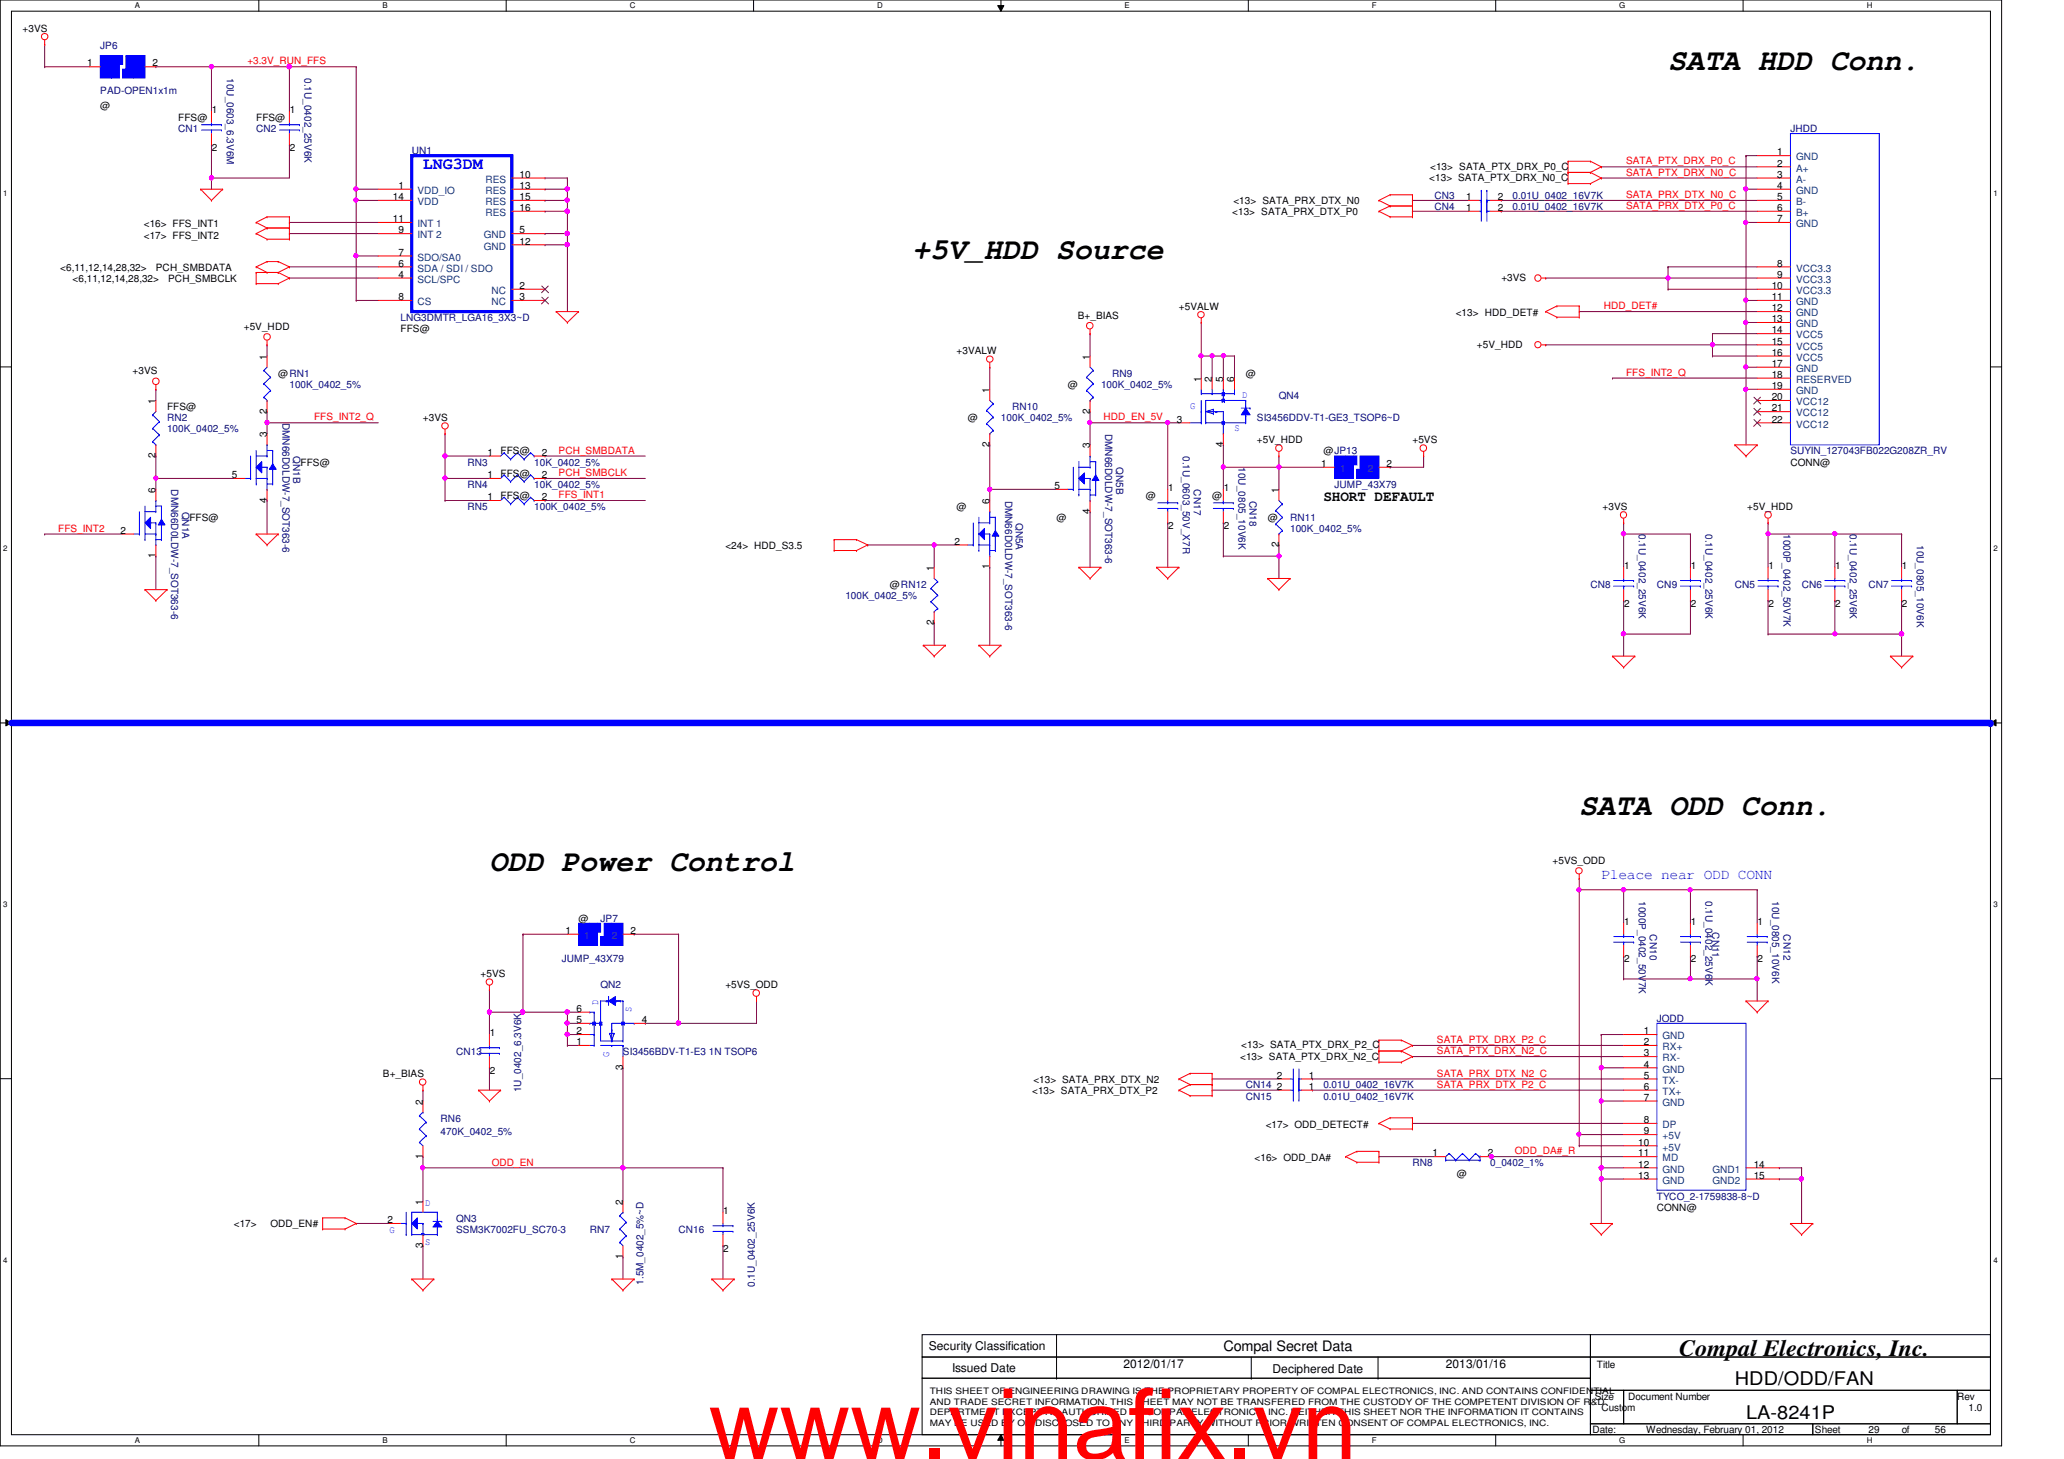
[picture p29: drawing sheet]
<svg xmlns="http://www.w3.org/2000/svg" width="297mm" height="210mm" viewBox="0 0 297 210" stroke-linecap="round" stroke-linejoin="round" font-family="sans-serif">
<defs><g id="words">
<text font-size="14.1" fill="#f00" x="102" y="209.9">www.vinafix.vn</text>
<g font-size="4.3">
<text x="240.1" y="10">SATA HDD Conn.</text>
<text x="131.3" y="37.3">+5V_HDD Source</text>
<text x="227.3" y="117.3">SATA ODD Conn.</text>
<text x="70.4" y="125.3">ODD Power Control</text>
</g>
<text font-size="3.3" x="241.7" y="195.1">Compal Electronics, Inc.</text>
<g font-size="2.7">
<text x="249.7" y="199.3">HDD/ODD/FAN</text>
<text x="251.3" y="204.1">LA-8241P</text>
</g>
<text font-size="2.4" fill="#00f" x="60.9" y="24.3">LNG3DM</text>
<g font-size="2.1">
<text x="190.5" y="72.1">SHORT DEFAULT</text>
<text x="176.1" y="194.4">Compal Secret Data</text>
</g>
<text font-size="2.1" fill="#00f" x="230.5" y="126.4">Pleace near ODD CONN</text>
<g font-size="1.7">
<text x="133.7" y="194.3">Security Classification</text>
<text x="137" y="197.3">Issued Date</text>
<text x="161.7" y="196.8">2012/01/17</text>
<text x="183.1" y="197.5">Deciphered Date</text>
<text x="208.1" y="196.8">2013/01/16</text>
</g>
<g font-size="1.4">
<text x="3.3" y="4.6">+3VS</text>
<text x="12.5" y="9.6">1</text>
<text x="22" y="9.6">2</text>
<text x="14.4" y="15.7">@</text>
<text x="25.7" y="17.4">FFS@</text>
<text x="30.5" y="16.2">1</text>
<text x="36.9" y="17.4">FFS@</text>
<text x="41.7" y="16.2">1</text>
<text x="30.5" y="21.7">2</text>
<text x="41.7" y="21.7">2</text>
<text x="255.8" y="22.4">1</text>
<text x="255.8" y="24">2</text>
<text x="56.6" y="28.8">14</text>
<text x="57.4" y="27.2">1</text>
<text x="74.8" y="25.6">10</text>
<text x="74.8" y="27.2">13</text>
<text x="74.8" y="28.8">15</text>
<text x="177.5" y="29.4">&lt;13&gt; SATA_PRX_DTX_N0</text>
<text x="205.7" y="26">&lt;13&gt; SATA_PTX_DRX_N0_C</text>
<text x="205.8" y="24.4">&lt;13&gt; SATA_PTX_DRX_P0_C</text>
<text x="211" y="28.8">1</text>
<text x="215.6" y="28.8">2</text>
<text x="255.8" y="25.6">3</text>
<text x="255.8" y="27.2">4</text>
<text x="255.8" y="28.8">5</text>
<text x="20.7" y="32.7">&lt;16&gt; FFS_INT1</text>
<text x="20.7" y="34.3">&lt;17&gt; FFS_INT2</text>
<text x="56.6" y="32">11</text>
<text x="57.4" y="33.6">9</text>
<text x="74.8" y="30.4">16</text>
<text x="74.8" y="33.6">5</text>
<text x="74.8" y="35.2">12</text>
<text x="177.3" y="31">&lt;13&gt; SATA_PRX_DTX_P0</text>
<text x="211" y="30.4">1</text>
<text x="215.6" y="30.4">2</text>
<text x="255.8" y="30.4">6</text>
<text x="255.8" y="32">7</text>
<text x="8.7" y="39">&lt;6,11,12,14,28,32&gt;</text>
<text x="10.5" y="40.6">&lt;6,11,12,14,28,32&gt;</text>
<text x="22.4" y="39">PCH_SMBDATA</text>
<text x="24.2" y="40.6">PCH_SMBCLK</text>
<text x="57.4" y="40">4</text>
<text x="57.4" y="36.8">7</text>
<text x="57.4" y="38.4">6</text>
<text x="74.8" y="41.6">2</text>
<text x="216.1" y="40.4">+3VS</text>
<text x="255" y="41.6">10</text>
<text x="255.8" y="38.4">8</text>
<text x="255.8" y="40">9</text>
<text x="35.1" y="47.5">+5V_HDD</text>
<text x="57.4" y="43.2">8</text>
<text x="57.7" y="47.8">FFS@</text>
<text x="74.8" y="43.2">3</text>
<text x="155.1" y="45.8">B+_BIAS</text>
<text x="169.7" y="44.6">+5VALW</text>
<text x="209.5" y="45.5">&lt;13&gt; HDD_DET#</text>
<text x="255" y="43.2">11</text>
<text x="255" y="44.8">12</text>
<text x="255" y="46.4">13</text>
<text x="255" y="48">14</text>
<text x="19.1" y="53.8">+3VS</text>
<text x="38.4" y="51.7" transform="rotate(-90 38.4 51.7)">1</text>
<text x="137.7" y="51">+3VALW</text>
<text x="156.8" y="51.7" transform="rotate(-90 156.8 51.7)">1</text>
<text x="212.6" y="50">+5V_HDD</text>
<text x="255" y="49.6">15</text>
<text x="255" y="51.2">16</text>
<text x="255" y="52.8">17</text>
<text x="22.4" y="58.1" transform="rotate(-90 22.4 58.1)">1</text>
<text x="24" y="59">FFS@</text>
<text x="38.4" y="59.5" transform="rotate(-90 38.4 59.5)">2</text>
<text x="40" y="54.2">@RN1</text>
<text x="142.4" y="56.5" transform="rotate(-90 142.4 56.5)">1</text>
<text x="153.7" y="55.8">@</text>
<text x="156.8" y="59.5" transform="rotate(-90 156.8 59.5)">2</text>
<text x="172.8" y="54.9" transform="rotate(-90 172.8 54.9)">1</text>
<text x="174.4" y="54.9" transform="rotate(-90 174.4 54.9)">2</text>
<text x="176" y="54.9" transform="rotate(-90 176 54.9)">5</text>
<text x="177.6" y="54.9" transform="rotate(-90 177.6 54.9)">6</text>
<text x="179.3" y="54.2">@</text>
<text x="255" y="54.4">18</text>
<text x="255" y="56">19</text>
<text x="255" y="57.6">20</text>
<text x="255" y="59.2">21</text>
<text x="22.4" y="65.9" transform="rotate(-90 22.4 65.9)">2</text>
<text x="38.4" y="62.9" transform="rotate(-90 38.4 62.9)">3</text>
<text x="60.9" y="60.6">+3VS</text>
<text x="70.1" y="65.6">1</text>
<text x="72" y="65.4">FFS@</text>
<text x="78" y="65.6">2</text>
<text x="139.3" y="60.6">@</text>
<text x="142.4" y="64.3" transform="rotate(-90 142.4 64.3)">2</text>
<text x="156.8" y="64.5" transform="rotate(-90 156.8 64.5)">3</text>
<text x="169.4" y="60.8">3</text>
<text x="176" y="64.3" transform="rotate(-90 176 64.3)">4</text>
<text x="180.9" y="63.8">+5V_HDD</text>
<text x="190.5" y="65.4">@JP13</text>
<text x="203.3" y="63.8">+5VS</text>
<text x="255" y="60.8">22</text>
<text x="22.4" y="70.9" transform="rotate(-90 22.4 70.9)">6</text>
<text x="33.4" y="68.8">5</text>
<text x="43.3" y="67">FFS@</text>
<text x="70.1" y="72">1</text>
<text x="70.1" y="68.8">1</text>
<text x="72" y="71.8">FFS@</text>
<text x="72" y="68.6">FFS@</text>
<text x="78" y="72">2</text>
<text x="78" y="68.8">2</text>
<text x="151.8" y="70.4">5</text>
<text x="164.9" y="71.8">@</text>
<text x="168.1" y="70.6">1</text>
<text x="174.5" y="71.8">@</text>
<text x="176.1" y="70.6">1</text>
<text x="184" y="70.9" transform="rotate(-90 184 70.9)">1</text>
<text x="190.2" y="67.2">1</text>
<text x="199.6" y="67.2">2</text>
<text x="257.7" y="67">CONN@</text>
<text x="17.4" y="76.8">2</text>
<text x="27.3" y="75">FFS@</text>
<text x="38.4" y="72.3" transform="rotate(-90 38.4 72.3)">4</text>
<text x="137.7" y="73.4">@</text>
<text x="142.4" y="72.5" transform="rotate(-90 142.4 72.5)">6</text>
<text x="152.1" y="75">@</text>
<text x="156.8" y="73.9" transform="rotate(-90 156.8 73.9)">4</text>
<text x="168.1" y="76.1">2</text>
<text x="176.1" y="76.1">2</text>
<text x="182.5" y="75">@</text>
<text x="230.6" y="73.4">+3VS</text>
<text x="251.5" y="73.4">+5V_HDD</text>
<text x="22.4" y="80.3" transform="rotate(-90 22.4 80.3)">1</text>
<text x="104.4" y="79">&lt;24&gt; HDD_S3.5</text>
<text x="134.4" y="82.1" transform="rotate(-90 134.4 82.1)">1</text>
<text x="137.4" y="78.4">2</text>
<text x="142.4" y="81.9" transform="rotate(-90 142.4 81.9)">1</text>
<text x="184" y="78.7" transform="rotate(-90 184 78.7)">2</text>
<text x="233.7" y="81.8">1</text>
<text x="243.3" y="81.8">1</text>
<text x="254.5" y="81.8">1</text>
<text x="264.1" y="81.8">1</text>
<text x="273.7" y="81.8">1</text>
<text x="128.1" y="84.6">@RN12</text>
<text x="134.4" y="89.9" transform="rotate(-90 134.4 89.9)">2</text>
<text x="233.7" y="87.3">2</text>
<text x="243.3" y="87.3">2</text>
<text x="254.5" y="87.3">2</text>
<text x="264.1" y="87.3">2</text>
<text x="273.7" y="87.3">2</text>
<text x="223.4" y="124.2">+5VS_ODD</text>
<text x="81.4" y="134.4">1</text>
<text x="83.3" y="132.6">@</text>
<text x="90.8" y="134.4">2</text>
<text x="233.7" y="133">1</text>
<text x="243.3" y="133">1</text>
<text x="252.9" y="133">1</text>
<text x="69.2" y="140.6">+5VS</text>
<text x="104.4" y="142.2">+5VS_ODD</text>
<text x="233.7" y="138.5">2</text>
<text x="243.3" y="138.5">2</text>
<text x="252.9" y="138.5">2</text>
<text x="70.5" y="149">1</text>
<text x="83" y="145.6">6</text>
<text x="83" y="148.8">2</text>
<text x="83" y="147.2">5</text>
<text x="92.4" y="147.2">4</text>
<text x="236.6" y="148.8">1</text>
<text x="55.1" y="155">B+_BIAS</text>
<text x="70.5" y="154.5">2</text>
<text x="83" y="150.4">1</text>
<text x="89.6" y="153.9" transform="rotate(-90 89.6 153.9)">3</text>
<text x="148.7" y="155.8">&lt;13&gt; SATA_PRX_DTX_N2</text>
<text x="178.5" y="152.4">&lt;13&gt; SATA_PTX_DRX_N2_C</text>
<text x="178.6" y="150.8">&lt;13&gt; SATA_PTX_DRX_P2_C</text>
<text x="183.8" y="155.2">2</text>
<text x="188.4" y="155.2">1</text>
<text x="236.6" y="150.4">2</text>
<text x="236.6" y="152">3</text>
<text x="236.6" y="153.6">4</text>
<text x="236.6" y="155.2">5</text>
<text x="60.8" y="158.9" transform="rotate(-90 60.8 158.9)">2</text>
<text x="148.5" y="157.4">&lt;13&gt; SATA_PRX_DTX_P2</text>
<text x="183.8" y="156.8">2</text>
<text x="188.4" y="156.8">1</text>
<text x="236.6" y="156.8">6</text>
<text x="236.6" y="158.4">7</text>
<text x="236.6" y="161.6">8</text>
<text x="60.8" y="166.8" transform="rotate(-90 60.8 166.8)">1</text>
<text x="180.5" y="167">&lt;16&gt; ODD_DA#</text>
<text x="182.2" y="162.3">&lt;17&gt; ODD_DETECT#</text>
<text x="206.2" y="166.4">1</text>
<text x="214.1" y="166.4">2</text>
<text x="235.8" y="164.8">10</text>
<text x="235.8" y="166.4">11</text>
<text x="235.8" y="168">12</text>
<text x="236.6" y="163.2">9</text>
<text x="252.4" y="168">14</text>
<text x="60.8" y="173.3" transform="rotate(-90 60.8 173.3)">1</text>
<text x="89.6" y="173.3" transform="rotate(-90 89.6 173.3)">2</text>
<text x="209.7" y="169.4">@</text>
<text x="235.8" y="169.6">13</text>
<text x="252.4" y="169.6">15</text>
<text x="33.7" y="176.6">&lt;17&gt;</text>
<text x="38.9" y="176.6">ODD_EN#</text>
<text x="55.7" y="176">2</text>
<text x="60.8" y="179.5" transform="rotate(-90 60.8 179.5)">3</text>
<text x="104.1" y="174.6">1</text>
<text x="238.5" y="174.2">CONN@</text>
<text x="89.6" y="181.1" transform="rotate(-90 89.6 181.1)">1</text>
<text x="104.1" y="180.1">2</text>
<text x="229.8" y="196.8">Title</text>
<text x="229.5" y="201.4">Size</text>
<text x="230.5" y="203">Custom</text>
<text x="234.3" y="201.4">Document Number</text>
<text x="281.7" y="201.4">Rev</text>
<text x="283.3" y="203">1.0</text>
<text x="229.2" y="206.2">Date:</text>
<text x="236.9" y="206.2">Wednesday, February 01, 2012</text>
<text x="261.2" y="206.2">Sheet</text>
<text x="268.9" y="206.2">29</text>
<text x="273.7" y="206.2">of</text>
<text x="278.5" y="206.2">56</text>
</g>
<g font-size="1.4" fill="#000080">
<text x="14.4" y="7">JP6</text>
<text x="32.6" y="11.2" transform="rotate(90 32.6 11.2)">10U_0603_6.3V6M</text>
<text x="43.8" y="11.2" transform="rotate(90 43.8 11.2)">0.1U_0402_25V6K</text>
<text x="14.4" y="13.5">PAD-OPEN1x1m</text>
<text x="25.7" y="19">CN1</text>
<text x="36.9" y="19">CN2</text>
<text x="59.3" y="22.2">UN1</text>
<text x="257.7" y="19">JHDD</text>
<text x="206.5" y="28.6">CN3</text>
<text x="217.7" y="28.6">0.01U_0402_16V7K</text>
<text x="206.5" y="30.2">CN4</text>
<text x="217.7" y="30.2">0.01U_0402_16V7K</text>
<text x="57.7" y="46.2">LNG3DMTR_LGA16_3X3~D</text>
<text x="41.7" y="55.8">100K_0402_5%</text>
<text x="145.7" y="59">RN10</text>
<text x="158.4" y="55.8">100K_0402_5%</text>
<text x="160.1" y="54.2">RN9</text>
<text x="184.1" y="57.4">QN4</text>
<text x="24" y="60.6">RN2</text>
<text x="24" y="62.2">100K_0402_5%</text>
<text x="40.6" y="60.8" transform="rotate(90 40.6 60.8)">DMN66D0LDW-7_SOT363-6</text>
<text x="42.2" y="65.6" transform="rotate(90 42.2 65.6)">QN1B</text>
<text x="144.1" y="60.6">100K_0402_5%</text>
<text x="159" y="62.4" transform="rotate(90 159 62.4)">DMN66D0LDW-7_SOT363-6</text>
<text x="170.2" y="65.6" transform="rotate(90 170.2 65.6)">0.1U_0603_50V_X7R</text>
<text x="180.9" y="60.6">SI3456DDV-T1-GE3_TSOP6~D</text>
<text x="257.7" y="65.4">SUYIN_127043FB022G208ZR_RV</text>
<text x="24.6" y="70.4" transform="rotate(90 24.6 70.4)">DMN66D0LDW-7_SOT363-6</text>
<text x="67.3" y="70.2">RN4</text>
<text x="67.3" y="67">RN3</text>
<text x="76.9" y="70.2">10K_0402_5%</text>
<text x="76.9" y="67">10K_0402_5%</text>
<text x="160.7" y="67.2" transform="rotate(90 160.7 67.2)">QN5B</text>
<text x="171.8" y="70.4" transform="rotate(90 171.8 70.4)">CN17</text>
<text x="178.2" y="67.2" transform="rotate(90 178.2 67.2)">10U_0805_10V6K</text>
<text x="192.1" y="70.2">JUMP_43X79</text>
<text x="26.2" y="73.6" transform="rotate(90 26.2 73.6)">QN1A</text>
<text x="67.3" y="73.4">RN5</text>
<text x="76.9" y="73.4">100K_0402_5%</text>
<text x="144.6" y="72" transform="rotate(90 144.6 72)">DMN66D0LDW-7_SOT363-6</text>
<text x="146.2" y="75.2" transform="rotate(90 146.2 75.2)">QN5A</text>
<text x="179.8" y="72" transform="rotate(90 179.8 72)">CN18</text>
<text x="185.7" y="75">RN11</text>
<text x="185.7" y="76.6">100K_0402_5%</text>
<text x="235.8" y="76.8" transform="rotate(90 235.8 76.8)">0.1U_0402_25V6K</text>
<text x="245.4" y="76.8" transform="rotate(90 245.4 76.8)">0.1U_0402_25V6K</text>
<text x="256.7" y="76.8" transform="rotate(90 256.7 76.8)">1000P_0402_50V7K</text>
<text x="266.2" y="76.8" transform="rotate(90 266.2 76.8)">0.1U_0402_25V6K</text>
<text x="275.8" y="78.4" transform="rotate(90 275.8 78.4)">10U_0805_10V6K</text>
<text x="121.7" y="86.2">100K_0402_5%</text>
<text x="228.9" y="84.6">CN8</text>
<text x="238.5" y="84.6">CN9</text>
<text x="249.7" y="84.6">CN5</text>
<text x="259.3" y="84.6">CN6</text>
<text x="268.9" y="84.6">CN7</text>
<text x="235.8" y="129.6" transform="rotate(90 235.8 129.6)">1000P_0402_50V7K</text>
<text x="245.4" y="129.6" transform="rotate(90 245.4 129.6)">0.1U_0402_25V6K</text>
<text x="255.1" y="129.6" transform="rotate(90 255.1 129.6)">10U_0805_10V6K</text>
<text x="86.4" y="132.6">JP7</text>
<text x="237.4" y="134.4" transform="rotate(90 237.4 134.4)">CN10</text>
<text x="246.4" y="134.1" transform="rotate(90 246.4 134.1)">CN11</text>
<text x="256.7" y="134.4" transform="rotate(90 256.7 134.4)">CN12</text>
<text x="80.9" y="138.3">JUMP_43X79</text>
<text x="86.4" y="142.2">QN2</text>
<text x="238.5" y="147">JODD</text>
<text x="65.7" y="151.8">CN13</text>
<text x="89.7" y="151.8">SI3456BDV-T1-E3 1N TSOP6</text>
<text x="63.4" y="161.4">RN6</text>
<text x="75" y="157.1" transform="rotate(-90 75 157.1)">1U_0402_6.3V6K</text>
<text x="179.3" y="156.6">CN14</text>
<text x="179.3" y="158.2">CN15</text>
<text x="190.5" y="156.6">0.01U_0402_16V7K</text>
<text x="190.5" y="158.2">0.01U_0402_16V7K</text>
<text x="63.4" y="163.3">470K_0402_5%</text>
<text x="203.3" y="167.8">RN8</text>
<text x="214.5" y="167.8">0_0402_1%</text>
<text x="238.5" y="172.6">TYCO_2-1759838-8~D</text>
<text x="65.7" y="175.8">QN3</text>
<text x="65.7" y="177.4">SSM3K7002FU_SC70-3</text>
<text x="84.9" y="177.4">RN7</text>
<text x="97.7" y="177.4">CN16</text>
<text x="92.6" y="184.8" transform="rotate(-90 92.6 184.8)">1.5M_0402_5%~D</text>
<text x="108.6" y="185.2" transform="rotate(-90 108.6 185.2)">0.1U_0402_25V6K</text>
</g>
<g font-size="1.4" fill="#f00">
<text x="35.6" y="9.3">+3.3V_RUN_FFS</text>
<text x="234" y="23.7">SATA_PTX_DRX_P0_C</text>
<text x="234" y="25.3">SATA_PTX_DRX_N0_C</text>
<text x="234" y="28.5">SATA_PRX_DTX_N0_C</text>
<text x="234" y="30.1">SATA_PRX_DTX_P0_C</text>
<text x="230.8" y="44.5">HDD_DET#</text>
<text x="234" y="54.1">FFS_INT2_Q</text>
<text x="45.2" y="60.5">FFS_INT2_Q</text>
<text x="80.4" y="65.3">PCH_SMBDATA</text>
<text x="158.8" y="60.5">HDD_EN_5V</text>
<text x="80.4" y="68.5">PCH_SMBCLK</text>
<text x="80.4" y="71.7">FFS_INT1</text>
<text x="8.4" y="76.5">FFS_INT2</text>
<text x="206.8" y="154.9">SATA_PRX_DTX_N2_C</text>
<text x="206.8" y="151.7">SATA_PTX_DRX_N2_C</text>
<text x="206.8" y="150.1">SATA_PTX_DRX_P2_C</text>
<text x="206.8" y="156.5">SATA_PRX_DTX_P2_C</text>
<text x="70.8" y="167.7">ODD_EN</text>
<text x="218" y="166.1">ODD_DA#_R</text>
</g>
<g font-size="1.4" fill="#004080">
<text x="258.5" y="23.1">GND</text>
<text x="60.1" y="27.9">VDD_IO</text>
<text x="60.1" y="29.5">VDD</text>
<text x="69.8" y="26.3">RES</text>
<text x="69.8" y="27.9">RES</text>
<text x="69.8" y="29.5">RES</text>
<text x="258.5" y="24.7">A+</text>
<text x="258.5" y="26.3">A-</text>
<text x="258.5" y="27.9">GND</text>
<text x="258.5" y="29.5">B-</text>
<text x="60.1" y="32.7">INT 1</text>
<text x="60.1" y="34.3">INT 2</text>
<text x="69.6" y="34.3">GND</text>
<text x="69.6" y="35.9">GND</text>
<text x="69.8" y="31.1">RES</text>
<text x="258.5" y="31.1">B+</text>
<text x="258.5" y="32.7">GND</text>
<text x="60.1" y="40.7">SCL/SPC</text>
<text x="60.1" y="37.5">SDO/SA0</text>
<text x="60.1" y="39.1">SDA / SDI / SDO</text>
<text x="258.5" y="39.1">VCC3.3</text>
<text x="258.5" y="40.7">VCC3.3</text>
<text x="60.1" y="43.9">CS</text>
<text x="70.7" y="42.3">NC</text>
<text x="70.7" y="43.9">NC</text>
<text x="258.5" y="42.3">VCC3.3</text>
<text x="258.5" y="43.9">GND</text>
<text x="258.5" y="45.5">GND</text>
<text x="258.5" y="47.1">GND</text>
<text x="258.5" y="48.7">VCC5</text>
<text x="258.5" y="50.3">VCC5</text>
<text x="258.5" y="51.9">VCC5</text>
<text x="258.5" y="53.5">GND</text>
<text x="258.5" y="55.1">RESERVED</text>
<text x="258.5" y="56.7">GND</text>
<text x="258.5" y="58.3">VCC12</text>
<text x="258.5" y="59.9">VCC12</text>
<text x="258.5" y="61.5">VCC12</text>
<text x="192.9" y="67.9">1</text>
<text x="196.8" y="67.9">2</text>
<text x="84.1" y="135.1">1</text>
<text x="88" y="135.1">2</text>
<text x="239.3" y="149.5">GND</text>
<text x="239.3" y="151.1">RX+</text>
<text x="239.3" y="152.7">RX-</text>
<text x="239.3" y="154.3">GND</text>
<text x="239.3" y="155.9">TX-</text>
<text x="239.3" y="157.5">TX+</text>
<text x="239.3" y="159.1">GND</text>
<text x="239.3" y="162.3">DP</text>
<text x="239.3" y="163.9">+5V</text>
<text x="239.3" y="165.5">+5V</text>
<text x="239.3" y="167.1">MD</text>
<text x="239.3" y="168.7">GND</text>
<text x="239.3" y="170.3">GND</text>
<text x="246.5" y="168.7">GND1</text>
<text x="246.5" y="170.3">GND2</text>
</g>
<g font-size="1.4" fill="#00f">
<text x="171.3" y="58.8">G</text>
<text x="178.8" y="57.2">D</text>
<text x="177.7" y="62">S</text>
<text x="86.1" y="144.5" transform="rotate(-90 86.1 144.5)">D</text>
<text x="90.9" y="145.6" transform="rotate(-90 90.9 145.6)">S</text>
<text x="87.7" y="152" transform="rotate(-90 87.7 152)">G</text>
<text x="61.2" y="173.5">D</text>
<text x="56" y="177.4">G</text>
<text x="61.2" y="179.2">S</text>
</g>
<g font-size="1.3">
<text x="133.8" y="200.6">THIS SHEET OF ENGINEERING DRAWING IS THE PROPRIETARY PROPERTY OF COMPAL ELECTRONICS, INC. AND CONTAINS CONFIDENTIAL</text>
<text x="133.8" y="202.1">AND TRADE SECRET INFORMATION. THIS SHEET MAY NOT BE TRANSFERED FROM THE CUSTODY OF THE COMPETENT DIVISION OF R&amp;D</text>
<text x="133.8" y="203.6">DEPARTMENT EXCEPT AS AUTHORIZED BY COMPAL ELECTRONICS, INC. NEITHER THIS SHEET NOR THE INFORMATION IT CONTAINS</text>
<text x="133.8" y="205.1">MAY BE USED BY OR DISCLOSED TO ANY THIRD PARTY WITHOUT PRIOR WRITTEN CONSENT OF COMPAL ELECTRONICS, INC.</text>
</g>
<g font-size="1.1">
<text x="19.4" y="1.1">A</text>
<text x="55" y="1.1">B</text>
<text x="90.6" y="1.1">C</text>
<text x="126.2" y="1.1">D</text>
<text x="161.8" y="1.1">E</text>
<text x="197.4" y="1.1">F</text>
<text x="233" y="1.1">G</text>
<text x="268.6" y="1.1">H</text>
<text x=".5" y="28.2">1</text>
<text x="286.9" y="28.2">1</text>
<text x=".5" y="79.3">2</text>
<text x="286.9" y="79.3">2</text>
<text x=".5" y="130.6">3</text>
<text x="286.9" y="130.6">3</text>
<text x=".5" y="181.7">4</text>
<text x="286.9" y="181.7">4</text>
<text x="19.4" y="207.6">A</text>
<text x="55" y="207.6">B</text>
<text x="90.6" y="207.6">C</text>
<text x="126.2" y="207.6">D</text>
<text x="161.8" y="207.6">E</text>
<text x="197.4" y="207.6">F</text>
<text x="233" y="207.6">G</text>
<text x="268.6" y="207.6">H</text>
</g>
</g></defs>
<path d="M0 0h288.1v208h-288.1zM1.6 1.6h284.9v204.8h-284.9z" fill="none" stroke="#000" stroke-width=".14"/>
<g fill="#fff">
<path d="M19.4 .2h.7v1.2h-.7z"/>
<path d="M19.4 206.6h.7v1.2h-.7z"/>
</g>
<path d="M37.2 0v1.6M37.2 206.4v1.6" fill="none" stroke="#000" stroke-width=".14"/>
<g fill="#fff">
<path d="M55 .2h.7v1.2h-.7z"/>
<path d="M55 206.6h.7v1.2h-.7z"/>
</g>
<path d="M72.8 0v1.6M72.8 206.4v1.6" fill="none" stroke="#000" stroke-width=".14"/>
<g fill="#fff">
<path d="M90.6 .2h.8v1.2h-.8z"/>
<path d="M90.6 206.6h.8v1.2h-.8z"/>
</g>
<path d="M108.4 0v1.6M108.4 206.4v1.6" fill="none" stroke="#000" stroke-width=".14"/>
<g fill="#fff">
<path d="M126.2 .2h.8v1.2h-.8z"/>
<path d="M126.2 206.6h.8v1.2h-.8z"/>
</g>
<path d="M143.6 .8h.9l-.4 .8zM144.1 0v1.6M144.1 206.4l.4 .8h-.9zM144.1 206.4v1.6" fill="none" stroke="#000" stroke-width=".14"/>
<path d="M143.6 .8h.9l-.4 .8zM144.1 206.4l.4 .8h-.9z" fill="#000"/>
<g fill="#fff">
<path d="M161.8 .2h.7v1.2h-.7z"/>
<path d="M161.8 206.6h.7v1.2h-.7z"/>
</g>
<path d="M179.7 0v1.6M179.7 206.4v1.6" fill="none" stroke="#000" stroke-width=".14"/>
<g fill="#fff">
<path d="M197.4 .2h.7v1.2h-.7z"/>
<path d="M197.4 206.6h.7v1.2h-.7z"/>
</g>
<path d="M215.3 0v1.6M215.3 206.4v1.6" fill="none" stroke="#000" stroke-width=".14"/>
<g fill="#fff">
<path d="M233 .2h.8v1.2h-.8z"/>
<path d="M233 206.6h.8v1.2h-.8z"/>
</g>
<path d="M250.9 0v1.6M250.9 206.4v1.6" fill="none" stroke="#000" stroke-width=".14"/>
<g fill="#fff">
<path d="M268.6 .2h.8v1.2h-.8z"/>
<path d="M268.6 206.6h.8v1.2h-.8z"/>
<path d="M.5 27.2h.6v1.2h-.6z"/>
<path d="M286.9 27.2h.6v1.2h-.6z"/>
<path d="M.5 78.4h.6v1.1h-.6z"/>
<path d="M286.9 78.4h.6v1.1h-.6z"/>
</g>
<path d="M0 52.8h1.6M286.5 52.8h1.6" fill="none" stroke="#000" stroke-width=".14"/>
<g fill="#fff">
<path d="M.5 129.6h.6v1.2h-.6z"/>
<path d="M286.9 129.6h.6v1.2h-.6z"/>
</g>
<path d="M0 104h1.6M.8 103.5l.8 .5-.8 .4zM286.5 104l.8-.5v.9zM286.5 104h1.6" fill="none" stroke="#000" stroke-width=".14"/>
<path d="M.8 103.5l.8 .5-.8 .4zM286.5 104l.8-.5v.9z" fill="#000"/>
<g fill="#fff">
<path d="M.5 180.8h.6v1.1h-.6z"/>
<path d="M286.9 180.8h.6v1.1h-.6z"/>
</g>
<path d="M0 155.2h1.6M286.5 155.2h1.6" fill="none" stroke="#000" stroke-width=".14"/>
<path d="M222.4 49.6h.1M222.4 49.6h24.1M227.3 126.4h.1M227.3 126.4v1.6M243.3 140.8h.1M243.3 140.8h9.6" fill="none" stroke="#800040" stroke-width=".14"/>
<circle cx="252.8" cy="140.8" r=".3" fill="#f0f"/>
<circle cx="252.8" cy="140.8" r=".3" fill="none" stroke="#f0f" stroke-width=".14"/>
<circle cx="243.2" cy="140.8" r=".3" fill="#f0f"/>
<circle cx="243.2" cy="140.8" r=".3" fill="none" stroke="#f0f" stroke-width=".14"/>
<path d="M252.9 140.8h.1M252.9 140.8v3.2M256.1 168h.1M256.1 169.6h.1M256.1 168h3.2M256.1 169.6h3.2M259.3 168h.1M259.3 169.6h.1M259.3 168v8" fill="none" stroke="#800040" stroke-width=".14"/>
<circle cx="259.2" cy="169.6" r=".31" fill="#f0f"/>
<circle cx="259.2" cy="169.6" r=".31" fill="none" stroke="#f0f" stroke-width=".14"/>
<g fill="none" stroke="#800040" stroke-width=".14">
<path d="M174.4 156.8h.1M174.4 155.2h.1M174.4 156.8h9.7M174.4 155.2h9.7M188.9 155.2h.1M188.9 156.8h.1M188.9 156.8h44.8M188.9 155.2h44.8M203.3 152h.1M203.3 150.4h.1M203.3 152h30.4M203.3 150.4h30.4"/>
<path d="M230.4 168h.1M230.4 168v1.6"/>
</g>
<circle cx="230.5" cy="168" r=".3" fill="#f0f"/>
<circle cx="230.5" cy="168" r=".3" fill="none" stroke="#f0f" stroke-width=".14"/>
<path d="M230.4 168h.1M230.4 169.6h.1M230.4 169.6v6.4M230.4 168h3.3" fill="none" stroke="#800040" stroke-width=".14"/>
<circle cx="230.4" cy="169.6" r=".31" fill="#f0f"/>
<circle cx="230.4" cy="169.6" r=".31" fill="none" stroke="#f0f" stroke-width=".14"/>
<path d="M227.3 128h.1M227.3 128v35.2M230.4 148.8h.1M230.4 153.6h.1M230.4 148.8v4.8M230.4 148.8h3.3M230.4 153.6h3.3M230.4 169.6h.1M230.4 169.6h3.3" fill="none" stroke="#800040" stroke-width=".14"/>
<circle cx="227.2" cy="163.2" r=".3" fill="#f0f"/>
<circle cx="227.2" cy="163.2" r=".3" fill="none" stroke="#f0f" stroke-width=".14"/>
<circle cx="227.2" cy="128" r=".3" fill="#f0f"/>
<circle cx="227.2" cy="128" r=".3" fill="none" stroke="#f0f" stroke-width=".14"/>
<path d="M230.4 158.4h.1M230.4 153.6v4.8M230.4 158.4h3.3M227.3 163.2h.1M227.3 164.8h.1M227.3 163.2h6.4M227.3 164.8h6.4" fill="none" stroke="#800040" stroke-width=".14"/>
<circle cx="230.4" cy="153.6" r=".31" fill="#f0f"/>
<circle cx="230.4" cy="153.6" r=".31" fill="none" stroke="#f0f" stroke-width=".14"/>
<circle cx="230.5" cy="158.4" r=".3" fill="#f0f"/>
<circle cx="230.5" cy="158.4" r=".3" fill="none" stroke="#f0f" stroke-width=".14"/>
<path d="M227.3 128h.1M227.3 128h16M233.7 137.6h.1M233.7 128h.1M233.7 128v4.8M233.7 137.6v3.2M243.3 137.6h.1M243.3 137.6v3.2" fill="none" stroke="#800040" stroke-width=".14"/>
<circle cx="233.7" cy="128" r=".31" fill="#f0f"/>
<circle cx="233.7" cy="128" r=".31" fill="none" stroke="#f0f" stroke-width=".14"/>
<path d="M243.3 128h.1M243.3 128v4.8" fill="none" stroke="#800040" stroke-width=".14"/>
<circle cx="243.2" cy="128" r=".3" fill="#f0f"/>
<circle cx="243.2" cy="128" r=".3" fill="none" stroke="#f0f" stroke-width=".14"/>
<path d="M251.3 56h.1M251.3 56v8M243.3 128h.1M243.3 128h9.6M252.9 128h.1M252.9 128v4.8M233.7 140.8h.1M233.7 140.8h9.6M203.3 161.6h.1M203.3 161.6h30.4" fill="none" stroke="#800040" stroke-width=".14"/>
<circle cx="251.2" cy="56" r=".3" fill="#f0f"/>
<circle cx="251.2" cy="56" r=".3" fill="none" stroke="#f0f" stroke-width=".14"/>
<path d="M240.1 38.4h.1M240.1 38.4v1.6M240.1 40h.1M240.1 40h12.8" fill="none" stroke="#800040" stroke-width=".14"/>
<circle cx="240.1" cy="40" r=".3" fill="#f0f"/>
<circle cx="240.1" cy="40" r=".3" fill="none" stroke="#f0f" stroke-width=".14"/>
<g fill="none" stroke="#800040" stroke-width=".14">
<path d="M240.1 38.4h.1M240.1 38.4h12.8M251.3 32h.1M251.3 27.2h.1M251.3 32h1.6M251.3 27.2h1.6M222.4 40h.1M222.4 40h17.7M232.1 54.4h.1M232.1 54.4h20.8M240.1 40h.1M240.1 41.6h.1"/>
<path d="M240.1 40v1.6M240.1 41.6h12.8"/>
</g>
<circle cx="251.2" cy="27.2" r=".3" fill="#f0f"/>
<circle cx="251.2" cy="27.2" r=".3" fill="none" stroke="#f0f" stroke-width=".14"/>
<path d="M227.3 44.8h.1M227.3 44.8h25.6M246.5 48h.1M246.5 49.6h.1M246.5 51.2h.1M246.5 48v3.2M246.5 51.2h6.4M246.5 48h6.4M246.5 49.6h6.4" fill="none" stroke="#800040" stroke-width=".14"/>
<circle cx="246.4" cy="49.6" r=".31" fill="#f0f"/>
<circle cx="246.4" cy="49.6" r=".31" fill="none" stroke="#f0f" stroke-width=".14"/>
<g fill="none" stroke="#800040" stroke-width=".14">
<path d="M216.1 30.4h.1M216.1 28.8h.1M216.1 30.4h36.8M216.1 28.8h36.8M230.4 25.6h.1M230.4 24h.1M230.4 25.6h22.5M230.4 24h22.5M251.3 22.4h.1M251.3 27.2h.1M251.3 22.4v9.6M251.3 22.4h1.6"/>
<path d="M75.3 134.4h.1M75.3 134.4v11.2M75.3 134.4h6.4"/>
</g>
<circle cx="75.2" cy="145.6" r=".31" fill="#f0f"/>
<circle cx="75.2" cy="145.6" r=".31" fill="none" stroke="#f0f" stroke-width=".14"/>
<path d="M91.3 134.4h.1M91.3 134.4h6.4M97.7 134.4h.1M97.7 134.4v12.8h-4.8M70.4 145.6h.1M70.4 145.6h4.9M92.9 147.2h.1" fill="none" stroke="#800040" stroke-width=".14"/>
<circle cx="70.4" cy="145.6" r=".31" fill="#f0f"/>
<circle cx="70.4" cy="145.6" r=".31" fill="none" stroke="#f0f" stroke-width=".14"/>
<path d="M97.7 147.2h.1M108.9 144h.1M108.9 144v3.2h-11.2M89.7 168h14.3M89.7 168h.1M104 168h.1M104 179.2h.1M104 168v6.4M104 179.2v4.8" fill="none" stroke="#800040" stroke-width=".14"/>
<circle cx="97.6" cy="147.2" r=".31" fill="#f0f"/>
<circle cx="97.6" cy="147.2" r=".31" fill="none" stroke="#f0f" stroke-width=".14"/>
<path d="M70.4 153.6h.1M70.4 142.4h.1M70.4 142.4v3.2M70.4 153.6v3.2M75.3 145.6h.1M75.3 145.6h6.4M81.7 148.8h.1M81.7 148.8v1.6M81.7 148.8h1.6M60.9 166.4h.1M60.9 166.4v1.6" fill="none" stroke="#800040" stroke-width=".14"/>
<circle cx="81.6" cy="148.8" r=".31" fill="#f0f"/>
<circle cx="81.6" cy="148.8" r=".31" fill="none" stroke="#f0f" stroke-width=".14"/>
<path d="M81.7 145.6h.1M81.7 145.6h1.6" fill="none" stroke="#800040" stroke-width=".14"/>
<circle cx="81.6" cy="145.6" r=".32" fill="#f0f"/>
<circle cx="81.6" cy="145.6" r=".32" fill="none" stroke="#f0f" stroke-width=".14"/>
<path d="M81.7 147.2h.1M81.7 147.2v1.6M81.7 147.2h1.6" fill="none" stroke="#800040" stroke-width=".14"/>
<circle cx="81.6" cy="147.2" r=".31" fill="#f0f"/>
<circle cx="81.6" cy="147.2" r=".31" fill="none" stroke="#f0f" stroke-width=".14"/>
<path d="M60.9 156.8h.1M60.9 156.8v1.6M81.7 150.4h.1M81.7 145.6h.1M81.7 145.6v1.6M81.7 150.4h1.6M60.9 179.2h.1M60.9 168h.1M60.9 168v4.8M60.9 179.2v4.8" fill="none" stroke="#800040" stroke-width=".14"/>
<circle cx="60.8" cy="168" r=".3" fill="#f0f"/>
<circle cx="60.8" cy="168" r=".3" fill="none" stroke="#f0f" stroke-width=".14"/>
<path d="M89.7 153.6h.1M89.7 153.6v19.2M51.3 176h.1M51.3 176h4.7M60.9 168h28.8M60.9 168h.1M89.7 168h.1" fill="none" stroke="#800040" stroke-width=".14"/>
<circle cx="89.6" cy="168" r=".31" fill="#f0f"/>
<circle cx="89.6" cy="168" r=".31" fill="none" stroke="#f0f" stroke-width=".14"/>
<g fill="none" stroke="#800040" stroke-width=".14">
<path d="M81.7 28.8h.1M81.7 28.8v1.6M203.3 30.4h.1M203.3 28.8h.1M203.3 30.4h8M203.3 28.8h8M252.9 137.6h.1M252.9 137.6v3.2M70.4 145.6h.1M70.4 145.6v3.2M227.3 163.2h.1M227.3 163.2v1.6"/>
<path d="M89.7 180.8h.1M89.7 180.8v3.2"/>
</g>
<circle cx="81.6" cy="30.4" r=".31" fill="#f0f"/>
<circle cx="81.6" cy="30.4" r=".31" fill="none" stroke="#f0f" stroke-width=".14"/>
<path d="M78.4 28.8h.1M78.4 28.8h3.3" fill="none" stroke="#800040" stroke-width=".14"/>
<circle cx="81.6" cy="28.8" r=".31" fill="#f0f"/>
<circle cx="81.6" cy="28.8" r=".31" fill="none" stroke="#f0f" stroke-width=".14"/>
<path d="M78.4 30.4h.1M78.4 30.4h3.3M81.7 35.2h.1M81.7 27.2h.1M81.7 27.2v1.6M81.7 35.2v9.6" fill="none" stroke="#800040" stroke-width=".14"/>
<circle cx="81.6" cy="27.2" r=".31" fill="#f0f"/>
<circle cx="81.6" cy="27.2" r=".31" fill="none" stroke="#f0f" stroke-width=".14"/>
<path d="M30.4 9.6h.1M30.4 9.6h11.3M78.4 25.6h.1M78.4 27.2h.1M78.4 25.6h3.3M81.7 25.6h.1M81.7 25.6v1.6h-3.3" fill="none" stroke="#800040" stroke-width=".14"/>
<circle cx="41.6" cy="9.6" r=".32" fill="#f0f"/>
<circle cx="41.6" cy="9.6" r=".32" fill="none" stroke="#f0f" stroke-width=".14"/>
<circle cx="30.4" cy="9.6" r=".31" fill="#f0f"/>
<circle cx="30.4" cy="9.6" r=".31" fill="none" stroke="#f0f" stroke-width=".14"/>
<path d="M6.4 6.4h.1M6.4 6.4v3.2M30.4 20.8h.1M30.4 20.8v4.8M41.7 32h12.7M41.7 32h.1M78.4 33.6h.1M78.4 33.6h3.3" fill="none" stroke="#800040" stroke-width=".14"/>
<circle cx="81.6" cy="33.6" r=".32" fill="#f0f"/>
<circle cx="81.6" cy="33.6" r=".32" fill="none" stroke="#f0f" stroke-width=".14"/>
<path d="M81.7 30.4h.1M81.7 30.4v3.2" fill="none" stroke="#800040" stroke-width=".14"/>
<circle cx="81.6" cy="30.4" r=".31" fill="#f0f"/>
<circle cx="81.6" cy="30.4" r=".31" fill="none" stroke="#f0f" stroke-width=".14"/>
<path d="M78.4 35.2h.1M78.4 35.2h3.3" fill="none" stroke="#800040" stroke-width=".14"/>
<circle cx="81.6" cy="35.2" r=".31" fill="#f0f"/>
<circle cx="81.6" cy="35.2" r=".31" fill="none" stroke="#f0f" stroke-width=".14"/>
<path d="M41.7 9.6h9.6M41.7 9.6h.1M51.3 36.8h.1M51.3 27.2h.1M51.3 36.8v6.4M51.3 27.2h3.1M81.7 33.6h.1M81.7 33.6v1.6M51.3 43.2h.1M51.3 43.2h3.1" fill="none" stroke="#800040" stroke-width=".14"/>
<circle cx="51.2" cy="27.2" r=".3" fill="#f0f"/>
<circle cx="51.2" cy="27.2" r=".3" fill="none" stroke="#f0f" stroke-width=".14"/>
<path d="M41.7 33.6h12.7M41.7 33.6h.1M51.3 28.8h.1M51.3 27.2h.1M51.3 27.2v9.6M51.3 28.8h3.1" fill="none" stroke="#800040" stroke-width=".14"/>
<circle cx="51.2" cy="36.8" r=".3" fill="#f0f"/>
<circle cx="51.2" cy="36.8" r=".3" fill="none" stroke="#f0f" stroke-width=".14"/>
<circle cx="51.2" cy="28.8" r=".3" fill="#f0f"/>
<circle cx="51.2" cy="28.8" r=".3" fill="none" stroke="#f0f" stroke-width=".14"/>
<path d="M30.4 9.6h.1M30.4 9.6v6.4M41.7 9.6h.1M41.7 9.6v6.4M51.3 9.6h.1M51.3 9.6v17.6M30.4 25.6h.1M30.4 25.6v1.6M51.3 36.8h.1M51.3 36.8h3.1" fill="none" stroke="#800040" stroke-width=".14"/>
<circle cx="30.4" cy="25.6" r=".31" fill="#f0f"/>
<circle cx="30.4" cy="25.6" r=".31" fill="none" stroke="#f0f" stroke-width=".14"/>
<g fill="none" stroke="#800040" stroke-width=".14">
<path d="M6.4 9.6h6.5M6.4 9.6h.1M22.4 9.6h.1M22.4 9.6h8M30.4 25.6h.1M41.7 38.4h12.7M41.7 38.4h.1M41.7 20.8h.1M41.7 20.8v4.8h-11.3M41.7 40h12.7M41.7 40h.1M38.4 60.8h16"/>
<path d="M38.4 60.8h.1"/>
</g>
<circle cx="38.4" cy="60.8" r=".3" fill="#f0f"/>
<circle cx="38.4" cy="60.8" r=".3" fill="none" stroke="#f0f" stroke-width=".14"/>
<path d="M38.4 49.6h.1M38.4 49.6v1.6M22.4 68.8h.1M22.4 68.8v1.6M38.4 60.8h.1M38.4 60.8v1.6" fill="none" stroke="#800040" stroke-width=".14"/>
<circle cx="22.4" cy="68.8" r=".3" fill="#f0f"/>
<circle cx="22.4" cy="68.8" r=".3" fill="none" stroke="#f0f" stroke-width=".14"/>
<g fill="none" stroke="#800040" stroke-width=".14">
<path d="M22.4 56h.1M22.4 56v1.6M38.4 59.2h.1M38.4 59.2v1.6M6.4 76.8h11.2M6.4 76.8h.1M22.4 68.8h.1M22.4 65.6h.1M22.4 65.6v3.2M22.4 68.8h11.2M38.4 72h.1M38.4 72v4.8"/>
<path d="M64 65.6h.1M64 65.6v3.2M78.4 68.8h14.5M78.4 65.6h14.5M78.4 65.6h.1M78.4 68.8h.1M22.4 80h.1M22.4 80v4.8"/>
</g>
<circle cx="64" cy="68.8" r=".3" fill="#f0f"/>
<circle cx="64" cy="68.8" r=".3" fill="none" stroke="#f0f" stroke-width=".14"/>
<circle cx="64" cy="65.6" r=".31" fill="#f0f"/>
<circle cx="64" cy="65.6" r=".31" fill="none" stroke="#f0f" stroke-width=".14"/>
<g fill="none" stroke="#800040" stroke-width=".14">
<path d="M64 68.8h6.4M64 72h6.4M64 65.6h6.4M64 68.8h.1M64 65.6h.1M64 62.4h.1M64 72h.1M64 62.4v3.2M64 68.8v3.2M78.4 72h14.5M78.4 72h.1M273.7 91.2h.1"/>
<path d="M273.7 91.2v3.2"/>
</g>
<circle cx="273.7" cy="91.2" r=".31" fill="#f0f"/>
<circle cx="273.7" cy="91.2" r=".31" fill="none" stroke="#f0f" stroke-width=".14"/>
<path d="M254.5 76.8h.1M254.5 75.2h.1M254.5 75.2v6.4M264.1 76.8h.1M264.1 76.8h9.6M254.5 86.4h.1M254.5 86.4v4.8M264.1 86.4h.1M264.1 86.4v4.8" fill="none" stroke="#800040" stroke-width=".14"/>
<circle cx="264.1" cy="76.8" r=".3" fill="#f0f"/>
<circle cx="264.1" cy="76.8" r=".3" fill="none" stroke="#f0f" stroke-width=".14"/>
<path d="M264.1 76.8h.1M264.1 76.8v4.8M273.7 76.8h.1M273.7 76.8v4.8M273.7 86.4h.1M273.7 86.4v4.8" fill="none" stroke="#800040" stroke-width=".14"/>
<circle cx="273.7" cy="91.2" r=".31" fill="#f0f"/>
<circle cx="273.7" cy="91.2" r=".31" fill="none" stroke="#f0f" stroke-width=".14"/>
<path d="M254.5 91.2h.1M254.5 91.2h19.2M264.1 91.2h.1" fill="none" stroke="#800040" stroke-width=".14"/>
<circle cx="264.1" cy="91.2" r=".3" fill="#f0f"/>
<circle cx="264.1" cy="91.2" r=".3" fill="none" stroke="#f0f" stroke-width=".14"/>
<path d="M254.5 76.8h.1M254.5 76.8h9.6" fill="none" stroke="#800040" stroke-width=".14"/>
<circle cx="254.5" cy="76.8" r=".3" fill="#f0f"/>
<circle cx="254.5" cy="76.8" r=".3" fill="none" stroke="#f0f" stroke-width=".14"/>
<path d="M233.7 76.8h.1M233.7 75.2h.1M233.7 75.2v6.4M233.7 76.8h9.6M233.7 91.2h.1M233.7 86.4h.1M233.7 86.4v8M243.3 86.4h.1M243.3 86.4v4.8" fill="none" stroke="#800040" stroke-width=".14"/>
<circle cx="233.7" cy="76.8" r=".31" fill="#f0f"/>
<circle cx="233.7" cy="76.8" r=".31" fill="none" stroke="#f0f" stroke-width=".14"/>
<path d="M243.3 76.8h.1M243.3 76.8v4.8M233.7 91.2h.1M233.7 91.2h9.6" fill="none" stroke="#800040" stroke-width=".14"/>
<circle cx="233.7" cy="91.2" r=".31" fill="#f0f"/>
<circle cx="233.7" cy="91.2" r=".31" fill="none" stroke="#f0f" stroke-width=".14"/>
<path d="M198.4 166.4h.1M198.4 166.4h8M214.6 166.4h.1M214.6 166.4h19.1" fill="none" stroke="#800040" stroke-width=".14"/>
<circle cx="214.6" cy="166.4" r=".3" fill="#f0f"/>
<circle cx="214.6" cy="166.4" r=".3" fill="none" stroke="#f0f" stroke-width=".14"/>
<path d="M230.4 158.4v9.6M230.4 168h.1" fill="none" stroke="#800040" stroke-width=".14"/>
<circle cx="230.5" cy="168" r=".3" fill="#f0f"/>
<circle cx="230.5" cy="168" r=".3" fill="none" stroke="#f0f" stroke-width=".14"/>
<path d="M177.7 51.2h.1M177.7 51.2v3.2M134.4 78.4h.1M134.4 78.4v3.2M134.4 78.4h3.3" fill="none" stroke="#800040" stroke-width=".14"/>
<circle cx="134.4" cy="78.4" r=".3" fill="#f0f"/>
<circle cx="134.4" cy="78.4" r=".3" fill="none" stroke="#f0f" stroke-width=".14"/>
<path d="M176.1 51.2h1.6M176.1 51.2h.1M176.1 51.2v3.2M124.9 78.4h.1M124.9 78.4h9.5M156.9 60.8h11.2M156.9 60.8h.1M134.4 89.6h.1M134.4 89.6v3.2" fill="none" stroke="#800040" stroke-width=".14"/>
<circle cx="168.1" cy="60.8" r=".3" fill="#f0f"/>
<circle cx="168.1" cy="60.8" r=".3" fill="none" stroke="#f0f" stroke-width=".14"/>
<circle cx="156.8" cy="60.8" r=".3" fill="#f0f"/>
<circle cx="156.8" cy="60.8" r=".3" fill="none" stroke="#f0f" stroke-width=".14"/>
<g fill="none" stroke="#800040" stroke-width=".14">
<path d="M156.9 48h.1M156.9 48v3.2M172.9 51.2h.1M172.9 46.4h.1M172.9 46.4v4.8M172.9 51.2h1.5M142.4 70.4h9.7M142.4 70.4h.1M156.9 73.6h.1M156.9 73.6v8M168.1 75.2h.1M168.1 60.8h.1"/>
<path d="M168.1 60.8v9.6M168.1 75.2v6.4M184.1 78.4h.1M184.1 78.4v1.6M142.4 81.6h.1M142.4 81.6v11.2"/>
</g>
<circle cx="142.4" cy="70.4" r=".3" fill="#f0f"/>
<circle cx="142.4" cy="70.4" r=".3" fill="none" stroke="#f0f" stroke-width=".14"/>
<path d="M176.1 67.2h8M176.1 67.2h.1M184.1 67.2h.1M184.1 65.6h.1M184.1 65.6v4.8" fill="none" stroke="#800040" stroke-width=".14"/>
<circle cx="184.1" cy="67.2" r=".3" fill="#f0f"/>
<circle cx="184.1" cy="67.2" r=".3" fill="none" stroke="#f0f" stroke-width=".14"/>
<circle cx="176.1" cy="67.2" r=".3" fill="#f0f"/>
<circle cx="176.1" cy="67.2" r=".3" fill="none" stroke="#f0f" stroke-width=".14"/>
<path d="M176.1 64h.1M176.1 64v3.2M176.1 80h8M176.1 80h.1" fill="none" stroke="#800040" stroke-width=".14"/>
<circle cx="184.1" cy="80" r=".3" fill="#f0f"/>
<circle cx="184.1" cy="80" r=".3" fill="none" stroke="#f0f" stroke-width=".14"/>
<g fill="none" stroke="#800040" stroke-width=".14">
<path d="M142.4 52.8h.1M142.4 52.8v3.2M156.9 59.2h.1M156.9 59.2v4.8M172.9 51.2h.1M172.9 51.2v3.2M142.4 64h.1M142.4 70.4h.1M142.4 64v8M156.9 60.8h.1M168.1 60.8h.1M168.1 60.8h1.6"/>
<path d="M176.1 67.2h.1M176.1 75.2h.1M176.1 67.2v3.2M176.1 75.2v4.8M184.1 67.2h.1M184.1 67.2h6.3M200.1 67.2h.1M204.9 65.6h.1M204.9 65.6v1.6h-4.8M184.1 80h.1M184.1 80v3.2"/>
</g>
<circle cx="172.8" cy="51.2" r=".3" fill="#f0f"/>
<circle cx="172.8" cy="51.2" r=".3" fill="none" stroke="#f0f" stroke-width=".14"/>
<path d="M174.4 51.2h.1M174.4 51.2h1.7" fill="none" stroke="#800040" stroke-width=".14"/>
<circle cx="176.1" cy="51.2" r=".3" fill="#f0f"/>
<circle cx="176.1" cy="51.2" r=".3" fill="none" stroke="#f0f" stroke-width=".14"/>
<path d="M174.4 51.2h.1M174.4 51.2v3.2" fill="none" stroke="#800040" stroke-width=".14"/>
<circle cx="174.4" cy="51.2" r=".3" fill="#f0f"/>
<circle cx="174.4" cy="51.2" r=".3" fill="none" stroke="#f0f" stroke-width=".14"/>
<path d="M251.3 56h.1M251.3 52.8h.1M251.3 52.8v3.2M251.3 56h1.6" fill="none" stroke="#800040" stroke-width=".14"/>
<circle cx="251.2" cy="52.8" r=".3" fill="#f0f"/>
<circle cx="251.2" cy="52.8" r=".3" fill="none" stroke="#f0f" stroke-width=".14"/>
<path d="M251.3 52.8h.1M251.3 46.4h.1M251.3 46.4v6.4M251.3 52.8h1.6" fill="none" stroke="#800040" stroke-width=".14"/>
<circle cx="251.2" cy="46.4" r=".3" fill="#f0f"/>
<circle cx="251.2" cy="46.4" r=".3" fill="none" stroke="#f0f" stroke-width=".14"/>
<path d="M251.3 46.4h.1M251.3 43.2h.1M251.3 43.2v3.2M251.3 46.4h1.6" fill="none" stroke="#800040" stroke-width=".14"/>
<circle cx="251.2" cy="43.2" r=".3" fill="#f0f"/>
<circle cx="251.2" cy="43.2" r=".3" fill="none" stroke="#f0f" stroke-width=".14"/>
<path d="M251.3 32h.1M251.3 32v11.2M251.3 43.2h.1M251.3 43.2h1.6" fill="none" stroke="#800040" stroke-width=".14"/>
<circle cx="251.2" cy="32" r=".3" fill="#f0f"/>
<circle cx="251.2" cy="32" r=".3" fill="none" stroke="#f0f" stroke-width=".14"/>
<path d="M214.4 166.4h.1M214.4 166.4h.2" fill="none" stroke="#800040" stroke-width=".14"/>
<g fill="none" stroke="#f00" stroke-width=".14">
<path d="M6.4 6.4h.1M6.4 5.8v.6M28.9 27.2h.1M28.9 27.2h3.1M28.9 27.2l1.5 1.6M30.4 28.8h.1M32 27.2h.1M32 27.2l-1.6 1.6M36.9 32h.1M36.9 33.6h.1M36.9 38.4h.1M36.9 39.2h.1"/>
<path d="M36.9 32l1.5 .8M36.9 33.6l1.5 .8M36.9 38.4l1.5 .8M36.9 39.2h3.1M36.9 39.2v1.6M38.4 31.2h.1M38.4 32.8h.1M38.4 34.4h.1M38.4 37.6h.1M38.4 39.2h.1M38.4 31.2l-1.5 .8M38.4 32.8h3.3"/>
<path d="M38.4 32.8l-1.5 .8M38.4 34.4h3.3M38.4 37.6l-1.5 .8M38.4 37.6h1.6M38.4 31.2h3.3M40 37.6h.1M40 39.2h.1M40 39.2l1.7 .8M40 37.6l1.7 .8M41.7 38.4l-1.7 .8M41.7 32.8h.1M41.7 31.2h.1"/>
<path d="M41.7 34.4h.1M41.7 38.4h.1M41.7 31.2v3.2M198.4 30.4h.1M198.4 28.8h.1M198.4 30.4l1.7 .8M198.4 28.8l1.7 .8M200.1 29.6l-1.7 .8M200.1 28l-1.7 .8M200.1 29.6h.1M200.1 31.2h.1M200.1 28h.1"/>
<path d="M200.1 29.6h3.2M200.1 28h3.2M200.1 31.2h3.2M203.3 29.6h.1M203.3 31.2h.1M203.3 28h.1M203.3 28v3.2M225.7 24.8h.1M225.7 23.2h.1M225.7 26.4h.1M225.7 23.2h3.2M225.7 24.8h3.2"/>
<path d="M225.7 23.2v3.2M225.7 26.4h3.2M228.9 23.2h.1M228.9 24.8h.1M228.9 26.4h.1M228.9 23.2l1.5 .8M228.9 24.8l1.5 .8M230.4 24h.1M230.4 25.6h.1M230.4 24l-1.5 .8M230.4 25.6l-1.5 .8M22.4 56h.1"/>
<path d="M22.4 55.4v.6M36.9 40.8h.1M36.9 40.8h3.1M38.4 49.6h.1M38.4 49v.6M40 40.8h.1M41.7 40h.1M41.7 40l-1.7 .8M80 44.8h.1M80 44.8h3.3M80 44.8l1.7 1.6M81.7 46.4h.1"/>
<path d="M83.3 44.8h.1M83.3 44.8l-1.6 1.6M142.4 52.8h.1M142.4 52.2v.6M156.9 48h.1M156.9 47.4v.6M172.9 46.4h.1M172.9 45.8v.6M221.8 49.6h.6M221.8 40h.6M222.4 44.8h.1M222.4 49.6h.1"/>
<path d="M222.4 40h.1M222.4 44.8l1.7 .8M224.1 44h.1M224.1 45.6h.1M224.1 44l-1.7 .8M224.1 45.6h3.2M224.1 44h3.2M227.3 45.6h.1M227.3 44h.1M227.3 44v1.6M36.9 76.8h.1M36.9 76.8h3.1"/>
<path d="M36.9 76.8l1.5 1.6M38.4 78.4h.1M40 76.8h.1M40 76.8l-1.6 1.6M64 62.4h.1M64 61.8v.6M120 77.6h.1M120 79.2h.1M120 79.2h3.3M120 77.6v1.6M120 77.6h3.3M123.3 79.2h.1"/>
<path d="M123.3 77.6h.1M123.3 77.6l1.6 .8M124.9 78.4l-1.6 .8M124.9 78.4h.1M184.1 65.6h.1M184.1 65v.6M204.9 65.6h.1M204.9 65v.6M233.7 75.2h.1M233.7 74.6v.6M249.7 64h.1M249.7 64h3.2"/>
<path d="M249.7 64l1.6 1.6M251.3 65.6h.1M252.9 64h.1M252.9 64l-1.6 1.6M254.5 75.2h.1M254.5 74.6v.6M20.9 84.8h.1M20.9 84.8h3.1M20.9 84.8l1.5 1.6M22.4 86.4h.1M24 84.8h.1M24 84.8l-1.6 1.6"/>
<path d="M132.9 92.8h.1M132.9 92.8l1.5 1.6M132.9 92.8h3.1M134.4 94.4h.1M136 92.8l-1.6 1.6M136 92.8h.1M140.9 92.8h.1M140.9 92.8l1.5 1.6M140.9 92.8h3.2M142.4 94.4h.1M144.1 92.8l-1.7 1.6M144.1 92.8h.1"/>
<path d="M155.3 81.6h.1M155.3 81.6l1.6 1.6M155.3 81.6h3.1M156.9 83.2h.1M158.4 81.6h.1M158.4 81.6l-1.5 1.6M166.4 81.6h.1M166.4 81.6l1.7 1.6M166.4 81.6h3.3M168.1 83.2h.1M169.7 81.6l-1.6 1.6M169.7 81.6h.1"/>
<path d="M182.4 83.2h.1M182.4 83.2l1.7 1.6M182.4 83.2h3.3M184.1 84.8h.1M185.7 83.2l-1.6 1.6M185.7 83.2h.1M232.1 94.4h.1M232.1 94.4h3.2M232.1 94.4l1.6 1.6M233.7 96h.1M235.3 94.4h.1M235.3 94.4l-1.6 1.6"/>
<path d="M272.1 94.4h.1M272.1 94.4h3.2M272.1 94.4l1.6 1.6M273.7 96h.1M275.3 94.4h.1M275.3 94.4l-1.6 1.6M227.3 126.4h.1M227.3 125.8v.6M60.9 156.8h.1M60.9 156.2v.6M68.9 156.8h.1M68.9 156.8h3.1"/>
<path d="M68.9 156.8l1.5 1.6M70.4 158.4h.1M70.4 142.4h.1M70.4 141.8v.6M72 156.8h.1M72 156.8l-1.6 1.6M108.9 144h.1M108.9 143.4v.6M169.7 156.8l1.6 .8M169.7 155.2l1.6 .8M169.7 156.8h.1M169.7 155.2h.1"/>
<path d="M171.3 156h.1M171.3 157.6h.1M171.3 154.4h.1M171.3 156h3.1M171.3 154.4h3.1M171.3 156l-1.6 .8M171.3 154.4l-1.6 .8M171.3 157.6h3.1M174.4 156h.1M174.4 157.6h.1M174.4 154.4h.1M174.4 154.4v3.2"/>
<path d="M198.4 151.2h.1M198.4 149.6h.1M198.4 152.8h.1M198.4 149.6h3.3M198.4 151.2h3.3M198.4 149.6v3.2M198.4 152.8h3.3M201.7 149.6h.1M201.7 151.2h.1M201.7 152.8h.1M201.7 149.6l1.6 .8M201.7 151.2l1.6 .8"/>
<path d="M203.3 150.4h.1M203.3 152h.1M203.3 150.4l-1.6 .8M203.3 152l-1.6 .8M251.3 144h.1M251.3 144h3.2M251.3 144l1.6 1.6M252.9 145.6h.1M254.5 144h.1M254.5 144l-1.6 1.6M46.4 175.2h.1M46.4 176.8h.1"/>
<path d="M46.4 175.2v1.6M46.4 176.8h3.3M46.4 175.2h3.3M49.7 175.2h.1M49.7 176.8h.1M49.7 175.2l1.6 .8M51.3 176l-1.6 .8M51.3 176h.1M193.7 166.4h.1M193.7 166.4l1.6 .8M195.3 165.6l-1.6 .8M195.3 165.6h.1"/>
<path d="M195.3 167.2h.1M195.3 165.6h3.1M195.3 167.2h3.1M198.4 161.6h.1M198.4 165.6h.1M198.4 167.2h.1M198.4 161.6l1.7 .8M198.4 165.6v1.6M200.1 160.8h.1M200.1 162.4h.1M200.1 160.8l-1.7 .8M200.1 162.4h3.2"/>
<path d="M200.1 160.8h3.2M203.3 162.4h.1M203.3 160.8h.1M203.3 160.8v1.6M228.9 176h.1M228.9 176h3.2M228.9 176l1.5 1.6M230.4 177.6h.1M232.1 176h.1M232.1 176l-1.7 1.6M257.7 176h.1M257.7 176h3.2"/>
<path d="M257.7 176l1.6 1.6M259.3 177.6h.1M260.9 176h.1M260.9 176l-1.6 1.6M59.3 184h.1M59.3 184l1.6 1.6M59.3 184h3.1M60.9 185.6h.1M62.4 184l-1.5 1.6M62.4 184h.1M88 184h.1M88 184l1.7 1.6"/>
<path d="M88 184h3.3M89.7 185.6h.1M91.3 184l-1.6 1.6M91.3 184h.1M102.4 184h3.3M102.4 184h.1M102.4 184l1.6 1.6M104 185.6h.1M105.7 184l-1.7 1.6M105.7 184h.1"/>
<circle cx="6.4" cy="5.3" r=".46"/>
<circle cx="221.3" cy="40" r=".46"/>
<circle cx="22.4" cy="54.9" r=".47"/>
<circle cx="38.4" cy="48.5" r=".47"/>
<circle cx="142.4" cy="51.7" r=".46"/>
<circle cx="156.8" cy="46.9" r=".47"/>
<circle cx="172.8" cy="45.3" r=".46"/>
<circle cx="221.3" cy="49.6" r=".45"/>
<circle cx="64" cy="61.3" r=".46"/>
<circle cx="184" cy="64.5" r=".47"/>
<circle cx="204.8" cy="64.5" r=".47"/>
<circle cx="233.6" cy="74.1" r=".46"/>
<circle cx="254.4" cy="74.1" r=".47"/>
<circle cx="227.2" cy="125.3" r=".46"/>
<circle cx="60.8" cy="155.7" r=".46"/>
<circle cx="70.4" cy="141.3" r=".46"/>
<circle cx="108.8" cy="142.9" r=".47"/>
</g>
<g fill="none" stroke="#000" stroke-width=".14">
<path d="M132.7 192h96.2v3.2h-96.2zM132.7 195.2h96.2v3.1h-96.2zM132.7 198.3h96.2v8.1h-96.2zM152.1 195.2h.1M152.1 198.3h.1M152.1 192v6.3M180.1 198.3h.1M180.1 195.2v3.1M198.3 198.3h.1M198.3 195.2v3.1M228.9 192h57.6v3.2h-57.6zM228.9 195.2h57.6v4.8h-57.6z"/>
<path d="M228.9 200h4.8v4.8h-4.8zM228.9 204.8h32v1.6h-32zM233.7 200h48v4.8h-48zM260.9 204.8h25.6v1.6h-25.6zM281.7 200h4.8v4.8h-4.8z"/>
</g>
<path d="M1.6 104h284.9" fill="none" stroke="#00f" stroke-width=".93"/>
<circle cx="286.5" cy="104" r=".47" fill="#00f"/>
<path d="M14.4 8h1.6v3.2h-1.6z" fill-rule="evenodd" fill="#00f"/>
<path d="M14.4 8h1.6v3.2h-1.6z" fill="none" stroke="#00f" stroke-width=".14"/>
<path d="M19.3 8h1.6v3.2h-1.6z" fill-rule="evenodd" fill="#00f"/>
<path d="M19.3 8h1.6v3.2h-1.6z" fill="none" stroke="#00f" stroke-width=".14"/>
<path d="M16 8h1.2v3.2h-1.2z" fill-rule="evenodd" fill="#00f"/>
<path d="M16 8h1.2v3.2h-1.2z" fill="none" stroke="#00f" stroke-width=".14"/>
<path d="M17.2 8h.4v1.3h-.4z" fill-rule="evenodd" fill="#00f"/>
<path d="M17.2 8h.4v1.3h-.4z" fill="none" stroke="#00f" stroke-width=".14"/>
<path d="M17.6 9.9h.5v1.3h-.5z" fill-rule="evenodd" fill="#00f"/>
<path d="M17.6 9.9h.5v1.3h-.5z" fill="none" stroke="#00f" stroke-width=".14"/>
<path d="M18.1 8h1.2v3.2h-1.2z" fill-rule="evenodd" fill="#00f"/>
<g fill="none" stroke="#00f" stroke-width=".14">
<path d="M18.1 8h1.2v3.2h-1.2zM29 18.7h2.9M29 17.9h2.9M30.4 17.9h.1M30.4 18.7h.1M30.4 17.6v.3M30.4 18.7v.5M31.9 18.7h.1M31.9 17.9h.1M212.9 28.8h.3M213.2 28.8h.1M213.2 27.4h.1"/>
<path d="M213.2 27.4v2.9M214 27.4h.1M214 28.8h.1M214 27.4v2.9M214 28.8h.4M142 59.1h.1M142 59.1l1 .9M142.4 57.6l.6 .5M143 58.1h.1M143 58.1l-1 1M139.3 78.4h.8M140.1 78.4h.1"/>
<path d="M140.1 75.2v3.2M140.9 79.2h.1M140.9 78.4h1.5M140.9 74.4v4.8M140.9 75.2h1.5M142 61h.1M142 61l1 .9M142.4 62.4h.1M142.4 78.4h.1M142.4 75.2h.1M143 60h.1M143 61.9h.1"/>
<path d="M143 60l-1 1M143 61.9l-.6 .5M232.2 84.3h2.9M232.2 83.5h2.9M233.7 83.5h.1M233.7 84.3h.1M233.7 83.2v.3M233.7 84.3v.5M235.1 84.3h.1M235.1 83.5h.1M69 151.5h2.9M69 150.7h2.9"/>
<path d="M70.4 150.7h.1M70.4 151.5h.1M70.4 150.4v.3M70.4 151.5v.5M71.9 151.5h.1M71.9 150.7h.1M185.7 155.2h.4M186.1 156.7h.1M186.1 155.2h.1M186.1 153.8v2.9M186.9 155.2h.1M186.9 156.7h.1"/>
<path d="M186.9 153.8v2.9M186.9 155.2h.4"/>
</g>
<g fill="none" stroke="#f00" stroke-width=".14">
<path d="M12.9 9.6h1.5M20.9 9.6h1.5M30.4 16v1.6M30.4 19.2v1.6M211.3 28.8h1.6M214.4 28.8h1.7M142.4 56v1.6M142.4 62.4v1.6M233.7 81.6v1.6M233.7 84.8v1.6M70.4 148.8v1.6M70.4 152v1.6"/>
<path d="M184.1 155.2h1.6M187.3 155.2h1.6"/>
</g>
<path d="M140.9 76.8l.8-.8v1.6z" fill="#00f"/>
<path d="M140.9 76.8l.8-.8v1.6zM141.7 76.8h.7M142.4 76.8h.1M142.4 73.6h.1M142.4 73.6v1.6M142.4 76.8v3.2M142.4 74.4h.8M143.2 77.1h.1M143.2 74.4h.1M143.2 77.1v2.1M142.4 80h.1" fill="none" stroke="#00f" stroke-width=".14"/>
<path d="M143.2 76.3l.6 .8h-1z" fill="#00f"/>
<g fill="none" stroke="#00f" stroke-width=".14">
<path d="M40.2 18.7h2.9M40.2 17.9h2.9M41.7 17.9h.1M41.7 18.7h.1M41.7 17.6v.3M41.7 18.7v.5M43.1 18.7h.1M43.1 17.9h.1M257.7 19.2h12.8v44.8h-12.8zM19.3 76.8h.8M20.1 76.8h.1M20.1 73.6v3.2"/>
<path d="M20.9 77.6h.1M20.9 76.8h1.5M20.9 72.8v4.8M20.9 73.6h1.5M22.4 76.8h.1M22.4 73.6h.1M72.6 71.5l-.6 .5M72.6 71.5h.1M72.6 71.5l.9 1M73.5 72.5h.1M74.5 71.5l-1 1M74.5 71.5h.1"/>
<path d="M74.5 71.5l.9 1M75.4 72.5h.1M76.4 71.5l-1 1M76.4 71.5h.1M76.4 71.5l.5 .5M76.9 72h.1M142.4 79.2h.8M143.2 76.3l.6 .8h-1zM143.2 76.3h.1M143.2 79.2h.1M143.2 74.4v1.9M174.6 73.1h2.9"/>
<path d="M174.6 72.3h2.9M176.1 72.3h.1M176.1 73.1h.1M176.1 72v.3M176.1 73.1v.5M177.5 73.1h.1M177.5 72.3h.1M134 84.7h.1M134 86.6h.1M134 84.7l.9 .9M134 86.6l.9 .9M134.4 88h.1"/>
<path d="M134.4 83.2l.5 .5M134.9 83.7h.1M134.9 85.6h.1M134.9 87.5h.1M134.9 83.7l-.9 1M134.9 85.6l-.9 1M134.9 87.5l-.5 .5M241.8 84.3h2.9M241.8 83.5h2.9M243.3 83.5h.1M243.3 84.3h.1M243.3 83.2v.3"/>
<path d="M243.3 84.3v.5M244.7 84.3h.1M244.7 83.5h.1M251.4 135.5h2.9M251.4 134.7h2.9M252.9 134.7h.1M252.9 135.5h.1M252.9 134.4v.3M252.9 135.5v.5M254.3 135.5h.1M254.3 134.7h.1M185.7 156.8h.4"/>
<path d="M186.1 158.3h.1M186.1 156.8h.1M186.1 155.4v2.9M186.9 156.8h.1M186.9 158.3h.1M186.9 155.4v2.9M186.9 156.8h.4M208.1 166.9h.1M208.1 166.9h4.8M208.6 165.9l-.5 .5v.5M208.6 165.9h.1M208.6 165.9l.9 1"/>
<path d="M209.5 166.9h.1M210.5 165.9l-1 1M210.5 165.9h.1M210.5 165.9l.9 1M211.4 166.9h.1M212.4 165.9l-1 1M212.4 165.9h.1M212.4 165.9l.5 .5M212.9 166.4h.1M212.9 166.9h.1M213 166.9h.1M213 166.3v.6"/>
</g>
<g fill="none" stroke="#f00" stroke-width=".14">
<path d="M41.7 16v1.6M41.7 19.2v1.6M54.4 27.2h4.9M54.4 33.6h4.9M54.4 28.8h4.9M54.4 32h4.9M54.4 36.8h4.9M54.4 38.4h4.9M73.7 27.2h4.7M73.7 33.6h4.7M73.7 28.8h4.7M73.7 25.6h4.7"/>
<path d="M73.7 35.2h4.7M73.7 30.4h4.7M252.9 27.2h4.8M252.9 28.8h4.8M252.9 32h4.8M252.9 25.6h4.8M252.9 38.4h4.8M252.9 30.4h4.8M252.9 22.4h4.8M252.9 24h4.8M54.4 43.2h4.9M54.4 40h4.9"/>
<path d="M73.7 41.6h4.7M73.7 43.2h4.7M252.9 41.6h4.8M252.9 43.2h4.8M252.9 40h4.8M252.9 44.8h4.8M252.9 46.4h4.8M252.9 48h4.8M252.9 49.6h4.8M252.9 51.2h4.8M252.9 52.8h4.8M252.9 54.4h4.8"/>
<path d="M252.9 56h4.8M252.9 57.6h4.8M252.9 59.2h4.8M70.4 72h1.6M76.9 72h1.5M137.7 78.4h1.6M142.4 72v1.6M176.1 70.4v1.6M176.1 73.6v1.6M252.9 60.8h4.8M134.4 81.6v1.6M134.4 88v1.6"/>
<path d="M142.4 80v1.6M243.3 81.6v1.6M243.3 84.8v1.6M252.9 132.8v1.6M252.9 136v1.6M184.1 156.8h1.6M187.3 156.8h1.6M206.4 166.4h1.7M213 166.4h1.6"/>
</g>
<path d="M59.3 22.4h14.4v22.4h-14.4z" fill="none" stroke="#00f" stroke-width=".47"/>
<path d="M78 41.1l.9 1M78 42.8l.9 .9M78.9 41.1l-1 1M78.9 42.8l-1 .9M252.4 57.1l1 1M252.4 58.8l1 .9M253.4 57.1l-1 1M253.4 58.8l-1 .9M252.4 60.4l1 .9M253.4 60.4l-1 .9" fill="none" stroke="#804000" stroke-width=".14"/>
<path d="M20.9 75.2l.8-.8v1.6z" fill="#00f"/>
<path d="M20.9 75.2l.8-.8v1.6zM21.7 75.2h.7M22.4 75.2h.1M22.4 78.4h.1M22.4 72h.1M22.4 72v1.6M22.4 75.2v3.2M22.4 72.8h.8M23.2 75.5h.1M23.2 72.8h.1M23.2 75.5v2.1" fill="none" stroke="#00f" stroke-width=".14"/>
<path d="M23.2 74.7l.5 .8h-.9z" fill="#00f"/>
<g fill="none" stroke="#00f" stroke-width=".14">
<path d="M22 59.7h.1M22 59.7l.9 1M22.4 59.2l-.4 .5M22 61.6h.1M22 63.5h.1M22 61.6l.9 1M22 63.5l.4 .5M22.4 64h.1M22.4 77.6h.8M22.9 60.7h.1M22.9 62.6h.1M22.9 60.7l-.9 .9"/>
<path d="M22.9 62.6l-.9 .9M23.2 74.7l.5 .8h-.9zM23.2 74.7h.1M23.2 77.6h.1M23.2 72.8v1.9M35.3 68.8h.8M36.1 68.8h.1M36.9 69.6h.1M36.9 68.8h1.5M36.9 64.8v4.8M36.9 65.6h1.5M38.4 70.4h.1"/>
<path d="M38.4 64h.1M38.4 68.8h.1M38.4 65.6h.1M38.4 64v1.6M38.4 67.2v3.2M166.6 73.1h2.9M166.6 72.3h2.9M168.1 72.3h.1M168.1 73.1h.1M168.1 72v.3M168.1 73.1v.5M169.5 73.1h.1"/>
<path d="M169.5 72.3h.1M183.6 73.4h.1M183.6 75.4h.1M183.6 73.4l1 1M183.6 75.4l1 .9M184.1 76.8h.1M184.1 72l.5 .5M184.6 72.5h.1M184.6 74.4h.1M184.6 76.3h.1M184.6 72.5l-1 .9M184.6 74.4l-1 1"/>
<path d="M184.6 76.3l-.5 .5M89.2 178.7h.1M89.2 176.8h.1M89.2 174.9h.1M89.2 178.7l.5 .5M89.2 176.8l.9 1M89.2 174.9l.9 .9M89.7 174.4l-.5 .5M89.7 174.4h.1M90.1 177.8l-.9 .9M90.1 175.8l-.9 1M90.1 177.8h.1"/>
<path d="M90.1 175.8h.1"/>
</g>
<path d="M22.4 57.6v1.6M17.6 76.8h1.7M22.4 64v1.6M22.4 70.4v1.6M22.4 78.4v1.6M168.1 70.4v1.6M168.1 73.6v1.6M184.1 70.4v1.6M184.1 76.8v1.6M89.7 172.8v1.6M89.7 179.2v1.6" fill="none" stroke="#f00" stroke-width=".14"/>
<path d="M36.9 67.2l.8-.8v1.6z" fill="#00f"/>
<path d="M36.1 68.8h.1M36.1 65.6v3.2M36.9 67.2l.8-.8v1.6zM37.7 67.2h.7M38.4 67.2h.1M38.4 64.8h.8M38.4 69.6h.8M39.2 64.8h.1M39.2 69.6h.1" fill="none" stroke="#00f" stroke-width=".14"/>
<path d="M39.2 66.7l.5 .8h-.9z" fill="#00f"/>
<g fill="none" stroke="#00f" stroke-width=".14">
<path d="M39.2 66.7l.5 .8h-.9zM39.2 66.7h.1M39.2 67.5h.1M39.2 64.8v1.9M39.2 67.5v2.1M262.6 84.3h2.9M262.6 83.5h2.9M264.1 83.5h.1M264.1 84.3h.1M264.1 83.2v.3M264.1 84.3v.5M265.5 84.3h.1"/>
<path d="M265.5 83.5h.1"/>
</g>
<path d="M33.6 68.8h1.7M38.4 62.4v1.6M38.4 70.4v1.6M264.1 81.6v1.6M264.1 84.8v1.6" fill="none" stroke="#f00" stroke-width=".14"/>
<path d="M192.1 65.6h1.6v3.2h-1.6z" fill-rule="evenodd" fill="#00f"/>
<path d="M192.1 65.6h1.6v3.2h-1.6z" fill="none" stroke="#00f" stroke-width=".14"/>
<path d="M193.7 65.6h1.1v3.2h-1.1z" fill-rule="evenodd" fill="#00f"/>
<path d="M193.7 65.6h1.1v3.2h-1.1z" fill="none" stroke="#00f" stroke-width=".14"/>
<path d="M194.8 65.6h.5v1.3h-.5z" fill-rule="evenodd" fill="#00f"/>
<path d="M194.8 65.6h.5v1.3h-.5z" fill="none" stroke="#00f" stroke-width=".14"/>
<path d="M195.3 67.5h.4v1.3h-.4z" fill-rule="evenodd" fill="#00f"/>
<path d="M195.3 67.5h.4v1.3h-.4z" fill="none" stroke="#00f" stroke-width=".14"/>
<path d="M195.7 65.6h1.2v3.2h-1.2z" fill-rule="evenodd" fill="#00f"/>
<path d="M195.7 65.6h1.2v3.2h-1.2z" fill="none" stroke="#00f" stroke-width=".14"/>
<path d="M196.9 65.6h1.5v3.2h-1.5z" fill-rule="evenodd" fill="#00f"/>
<g fill="none" stroke="#00f" stroke-width=".14">
<path d="M38 53.3h.1M38 55.2h.1M38 57.1h.1M38 53.3l.9 1M38 55.2l.9 1M38 57.1l.4 .5M38.4 57.6h.1M38.4 52.8l-.4 .5M38.9 54.3h.1M38.9 56.2h.1M38.9 54.3l-.9 .9M38.9 56.2l-.9 .9"/>
<path d="M153.7 70.4h.8M154.5 70.4h.1M155.3 71.2h.1M155.3 70.4h1.6M155.3 66.4v4.8M155.3 67.2h1.6M156.9 72h.1M156.9 65.6h.1M156.9 70.4h.1M156.9 67.2h.1M156.9 65.6v1.6M156.9 68.8v3.2"/>
<path d="M196.9 65.6h1.5v3.2h-1.5zM232.2 135.5h2.9M232.2 134.7h2.9M233.7 134.7h.1M233.7 135.5h.1M233.7 134.4v.3M233.7 135.5v.5M235.1 135.5h.1M235.1 134.7h.1"/>
</g>
<path d="M38.4 51.2v1.6M38.4 57.6v1.6M190.4 67.2h1.7M198.4 67.2h1.7M233.7 132.8v1.6M233.7 136v1.6" fill="none" stroke="#f00" stroke-width=".14"/>
<path d="M155.3 68.8l.8-.8v1.6z" fill="#00f"/>
<path d="M154.5 70.4h.1M154.5 67.2v3.2M155.3 68.8l.8-.8v1.6zM156.1 68.8h.8M156.9 68.8h.1M156.9 66.4h.8M156.9 71.2h.8M157.7 66.4h.1M157.7 71.2h.1" fill="none" stroke="#00f" stroke-width=".14"/>
<path d="M157.7 68.3l.4 .8h-.9z" fill="#00f"/>
<g fill="none" stroke="#00f" stroke-width=".14">
<path d="M156.4 54.3h.1M156.4 56.2h.1M156.4 54.3l.9 .9M156.4 56.2l.9 .9M156.9 57.6h.1M156.9 52.8l.4 .5M157.3 53.3h.1M157.3 55.2h.1M157.3 57.1h.1M157.3 53.3l-.9 1M157.3 55.2l-.9 1M157.3 57.1l-.4 .5"/>
<path d="M72.6 68.3l-.6 .5M72.6 68.3h.1M72.6 68.3l.9 1M73.5 69.3h.1M74.5 68.3l-1 1M74.5 68.3h.1M74.5 68.3l.9 1M75.4 69.3h.1M76.4 68.3l-1 1M76.4 68.3h.1M76.4 68.3l.5 .5M76.9 68.8h.1"/>
<path d="M157.7 68.3l.4 .8h-.9zM157.7 68.3h.1M157.7 69.1h.1M157.7 66.4v1.9M157.7 69.1v2.1M272.2 84.3h2.9M272.2 83.5h2.9M273.7 83.5h.1M273.7 84.3h.1M273.7 83.2v.3M273.7 84.3v.5M275.1 84.3h.1"/>
<path d="M275.1 83.5h.1M241.8 135.5h2.9M241.8 134.7h2.9M243.3 134.7h.1M243.3 135.5h.1M243.3 134.4v.3M243.3 135.5v.5M244.7 135.5h.1M244.7 134.7h.1"/>
</g>
<path d="M156.9 51.2v1.6M156.9 57.6v1.6M70.4 68.8h1.6M76.9 68.8h1.5M152.1 70.4h1.6M156.9 64v1.6M156.9 72v1.6M273.7 81.6v1.6M273.7 84.8v1.6M243.3 132.8v1.6M243.3 136v1.6" fill="none" stroke="#f00" stroke-width=".14"/>
<path d="M179.3 58.7l.6 1h-1.3z" fill="#00f"/>
<g fill="none" stroke="#00f" stroke-width=".14">
<path d="M172.9 59.2h.1M172.9 56.6h.1M172.9 56v.6M172.9 57.6v3.2M172.9 56.6h4.8M173.5 59.2h.1M173.5 59.2h2.6v3.2M173.5 59.2l1.1 .3M174.4 56.6h.1M174.4 56v.6M174.6 58.9l-1.1 .3M174.6 58.9h.1"/>
<path d="M174.6 59.5h.1M174.6 58.9v.6M175 59.2h.1M175.1 59.2h.1M175.9 57.8h.1M175.9 57.4h.1M175.9 56.8h.1M175.9 56.5h.1M175.9 57.4h.3M175.9 56.5v.3M175.9 57.4v.4M175.9 56.5h.3"/>
<path d="M175.9 57.8h.3M175.9 56.8h.3M176.1 56h.1M176.1 56v1.6M176.2 57.4h.1M176.2 57.8h.1M176.2 56.5h.1M176.2 56.8h.1M176.2 56.5v.3M176.2 57.4v.4M177.7 56.6h.1M177.7 56h.1"/>
<path d="M177.7 56v.6M178.6 58.7h1.3M179.3 58.7l.6 1h-1.3zM179.3 57.6h-5.8v3.2M179.3 59.9h.1M179.3 58.4h.1M179.3 58.6h.1M179.3 58.7h.1M179.3 59.7h.1M179.3 57.6h.1M179.3 57.6v1.1M179.3 59.7v1.1"/>
<path d="M179.9 58.7h.1M171.3 60.8h1.6M172.9 60.8h.1M173.5 60.8h.1M173.5 60.8h5.8M175.9 61h.1M175.9 60.7h.1M175.9 60.7v.3M175.9 60.7h.3M175.9 61h.3M176.1 62.4h.1M176.1 60.8h.1"/>
<path d="M176.2 60.7h.1M176.2 61h.1M176.2 60.7v.3M179.3 60.5h.1M179.3 60.8h.1"/>
</g>
<path d="M172.9 54.4v1.6M174.4 54.4v1.6M176.1 54.4v1.6M177.7 54.4v1.6M169.7 60.8h1.6M176.1 62.4v1.6" fill="none" stroke="#f00" stroke-width=".14"/>
<path d="M59.3 176l.8-.8v1.6z" fill="#00f"/>
<path d="M59.3 176l.8-.8v1.6z" fill="none" stroke="#00f" stroke-width=".14"/>
<path d="M62.9 175.7l.7 .8h-1.3z" fill="#00f"/>
<g fill="none" stroke="#00f" stroke-width=".14">
<path d="M253 84.3h2.9M253 83.5h2.9M254.5 83.5h.1M254.5 84.3h.1M254.5 83.2v.3M254.5 84.3v.5M255.9 84.3h.1M255.9 83.5h.1M57.7 176h.8M58.5 176h.1M58.5 177.6h.1M58.5 174.4v3.2"/>
<path d="M59.3 174.4h.1M59.3 177.6h.1M59.3 174.4v3.2M59.3 177.6h3.6M59.3 174.4h3.6M60.1 176h.1M60.1 176h.8M60.7 177.5h.1M60.7 177.5v.1M60.7 177.5h.3M60.9 177.6h.1M60.9 176h.1"/>
<path d="M60.9 176v1.6M61 177.5h.1M61 177.6h.1M61 177.5v.1M62.3 175.7h1.3M62.9 175.7l.7 .8h-1.3zM62.9 174.4h.1M62.9 175.4h.1M62.9 177.6h.1M62.9 176.5h.1M62.9 174.4v1.3M62.9 176.5v1.1"/>
<path d="M63.6 175.7h.1"/>
</g>
<path d="M254.5 81.6v1.6M254.5 84.8v1.6M56 176h1.7M60.9 172.8v1.6M60.9 177.6v1.6" fill="none" stroke="#f00" stroke-width=".14"/>
<path d="M87.6 144l1-.6v1.2z" fill="#00f"/>
<g fill="none" stroke="#00f" stroke-width=".14">
<path d="M212.9 30.4h.3M213.2 30.4h.1M213.2 29h.1M213.2 29v2.8M214 29h.1M214 30.4h.1M214 29v2.8M214 30.4h.4M72.6 65.1l-.6 .5M72.6 65.1h.1M72.6 65.1l.9 1M73.5 66.1h.1"/>
<path d="M74.5 65.1l-1 1M74.5 65.1h.1M74.5 65.1l.9 1M75.4 66.1h.1M76.4 65.1l-1 1M76.4 65.1h.1M76.4 65.1l.5 .5M76.9 65.6h.1M84.9 145.6h.1M84.9 147.2h.1M84.9 150.4h.6M84.9 148.8h.6"/>
<path d="M84.9 145.6h.6M84.9 147.2h1.5M85.3 147.1h.1M85.3 147.4h.1M85.3 147.1h.4M85.3 147.1v.3M85.3 147.4h.4M85.5 148.8h.1M85.5 145.6h.1M85.5 150.4h.1M85.5 145.6v4.8M85.7 147.1h.1"/>
<path d="M85.7 147.4h.1M85.7 147.1v.3M86.3 147.1h.1M86.3 147.4h.1M86.3 147.1v.3M86.3 147.1h.3M86.3 147.4h.3M86.4 144h.1M86.4 150.4h3.3M86.4 144h1.2M86.4 144v5.8h3.3M86.6 147.1h.1"/>
<path d="M86.6 147.4h.1M86.6 147.1v.3M87.2 144h.1M87.4 144h.1M87.6 144h.1M87.6 143.4h.1M87.6 143.4v1.2M87.6 144l1-.6v1.2zM87.7 148.7h.1M87.7 148.7h.7M87.7 148.7l.3 1.1M88 148.3h.1"/>
<path d="M88 148.2h.1M88 149.8h.1M88 150.4h.1M88.4 148.7h.1M88.4 148.7l-.4 1.1M88.6 144h.1M88.6 144h1.1M88.7 144h.1M89.3 144h.1M89.5 147.1h.1M89.5 147.4h.1M89.5 147.1h.3"/>
<path d="M89.5 147.1v.3M89.5 147.4h.3M89.7 150.4h.1M89.7 149.8h.1M89.7 144h.1M89.7 147.2h.1M89.7 144v5.8M89.7 150.4v1.6M89.8 147.1h.1M89.8 147.4h.1M89.8 147.1v.3M91.3 147.2h-3.3v2.6"/>
<path d="M91.3 147.2h.1M60.4 164.3h.1M60.4 162.4h.1M60.4 160.5h.1M60.4 164.3l.5 .5M60.4 162.4l.9 1M60.4 160.5l.9 1M60.9 160l-.5 .5M60.9 160h.1M61.3 163.4l-.9 .9M61.3 161.5l-.9 .9M61.3 163.4h.1"/>
<path d="M61.3 161.5h.1M102.6 177.2h2.9M102.6 176.4h2.9M104 176.4h.1M104 177.2h.1M104 176v.4M104 177.2v.4M105.5 177.2h.1M105.5 176.4h.1"/>
</g>
<g fill="none" stroke="#f00" stroke-width=".14">
<path d="M211.3 30.4h1.6M214.4 30.4h1.7M70.4 65.6h1.6M76.9 65.6h1.5M60.9 158.4v1.6M83.3 145.6h1.6M83.3 148.8h1.6M83.3 147.2h1.6M83.3 150.4h1.6M89.7 152v1.6M91.3 147.2h1.6M60.9 164.8v1.6"/>
<path d="M104 174.4v1.6M104 177.6v1.6"/>
</g>
<path d="M83.3 132.8h1.6v3.2h-1.6z" fill-rule="evenodd" fill="#00f"/>
<path d="M83.3 132.8h1.6v3.2h-1.6z" fill="none" stroke="#00f" stroke-width=".14"/>
<path d="M84.9 132.8h1.1v3.2h-1.1z" fill-rule="evenodd" fill="#00f"/>
<path d="M84.9 132.8h1.1v3.2h-1.1z" fill="none" stroke="#00f" stroke-width=".14"/>
<path d="M86 132.8h.4v1.3h-.4z" fill-rule="evenodd" fill="#00f"/>
<path d="M86 132.8h.4v1.3h-.4z" fill="none" stroke="#00f" stroke-width=".14"/>
<path d="M86.4 134.7h.5v1.3h-.5z" fill-rule="evenodd" fill="#00f"/>
<path d="M86.4 134.7h.5v1.3h-.5z" fill="none" stroke="#00f" stroke-width=".14"/>
<path d="M86.9 132.8h1.1v3.2h-1.1z" fill-rule="evenodd" fill="#00f"/>
<path d="M86.9 132.8h1.1v3.2h-1.1z" fill="none" stroke="#00f" stroke-width=".14"/>
<path d="M88 132.8h1.7v3.2h-1.7z" fill-rule="evenodd" fill="#00f"/>
<path d="M88 132.8h1.7v3.2h-1.7zM238.5 147.2h12.8v24h-12.8z" fill="none" stroke="#00f" stroke-width=".14"/>
<g fill="none" stroke="#f00" stroke-width=".14">
<path d="M81.7 134.4h1.6M89.7 134.4h1.6M233.7 148.8h4.8M233.7 150.4h4.8M233.7 152h4.8M233.7 153.6h4.8M233.7 155.2h4.8M233.7 156.8h4.8M233.7 158.4h4.8M233.7 168h4.8M233.7 169.6h4.8M233.7 161.6h4.8"/>
<path d="M233.7 163.2h4.8M233.7 164.8h4.8M233.7 166.4h4.8M251.3 168h4.8M251.3 169.6h4.8"/>
</g>
<circle cx="252.8" cy="140.8" r=".3" fill="#f0f"/>
<circle cx="252.8" cy="140.8" r=".3" fill="none" stroke="#f0f" stroke-width=".14"/>
<circle cx="243.2" cy="140.8" r=".3" fill="#f0f"/>
<circle cx="243.2" cy="140.8" r=".3" fill="none" stroke="#f0f" stroke-width=".14"/>
<circle cx="259.2" cy="169.6" r=".31" fill="#f0f"/>
<circle cx="259.2" cy="169.6" r=".31" fill="none" stroke="#f0f" stroke-width=".14"/>
<circle cx="230.5" cy="168" r=".3" fill="#f0f"/>
<circle cx="230.5" cy="168" r=".3" fill="none" stroke="#f0f" stroke-width=".14"/>
<circle cx="230.4" cy="169.6" r=".31" fill="#f0f"/>
<circle cx="230.4" cy="169.6" r=".31" fill="none" stroke="#f0f" stroke-width=".14"/>
<circle cx="227.2" cy="163.2" r=".3" fill="#f0f"/>
<circle cx="227.2" cy="163.2" r=".3" fill="none" stroke="#f0f" stroke-width=".14"/>
<circle cx="227.2" cy="128" r=".3" fill="#f0f"/>
<circle cx="227.2" cy="128" r=".3" fill="none" stroke="#f0f" stroke-width=".14"/>
<circle cx="230.4" cy="153.6" r=".31" fill="#f0f"/>
<circle cx="230.4" cy="153.6" r=".31" fill="none" stroke="#f0f" stroke-width=".14"/>
<circle cx="230.5" cy="158.4" r=".3" fill="#f0f"/>
<circle cx="230.5" cy="158.4" r=".3" fill="none" stroke="#f0f" stroke-width=".14"/>
<circle cx="233.7" cy="128" r=".31" fill="#f0f"/>
<circle cx="233.7" cy="128" r=".31" fill="none" stroke="#f0f" stroke-width=".14"/>
<circle cx="243.2" cy="128" r=".3" fill="#f0f"/>
<circle cx="243.2" cy="128" r=".3" fill="none" stroke="#f0f" stroke-width=".14"/>
<circle cx="251.2" cy="56" r=".3" fill="#f0f"/>
<circle cx="251.2" cy="56" r=".3" fill="none" stroke="#f0f" stroke-width=".14"/>
<circle cx="240.1" cy="40" r=".3" fill="#f0f"/>
<circle cx="240.1" cy="40" r=".3" fill="none" stroke="#f0f" stroke-width=".14"/>
<circle cx="251.2" cy="27.2" r=".3" fill="#f0f"/>
<circle cx="251.2" cy="27.2" r=".3" fill="none" stroke="#f0f" stroke-width=".14"/>
<circle cx="246.4" cy="49.6" r=".31" fill="#f0f"/>
<circle cx="246.4" cy="49.6" r=".31" fill="none" stroke="#f0f" stroke-width=".14"/>
<circle cx="75.2" cy="145.6" r=".31" fill="#f0f"/>
<circle cx="75.2" cy="145.6" r=".31" fill="none" stroke="#f0f" stroke-width=".14"/>
<circle cx="70.4" cy="145.6" r=".31" fill="#f0f"/>
<circle cx="70.4" cy="145.6" r=".31" fill="none" stroke="#f0f" stroke-width=".14"/>
<circle cx="97.6" cy="147.2" r=".31" fill="#f0f"/>
<circle cx="97.6" cy="147.2" r=".31" fill="none" stroke="#f0f" stroke-width=".14"/>
<circle cx="81.6" cy="148.8" r=".31" fill="#f0f"/>
<circle cx="81.6" cy="148.8" r=".31" fill="none" stroke="#f0f" stroke-width=".14"/>
<circle cx="81.6" cy="145.6" r=".32" fill="#f0f"/>
<circle cx="81.6" cy="145.6" r=".32" fill="none" stroke="#f0f" stroke-width=".14"/>
<circle cx="81.6" cy="147.2" r=".31" fill="#f0f"/>
<circle cx="81.6" cy="147.2" r=".31" fill="none" stroke="#f0f" stroke-width=".14"/>
<circle cx="60.8" cy="168" r=".3" fill="#f0f"/>
<circle cx="60.8" cy="168" r=".3" fill="none" stroke="#f0f" stroke-width=".14"/>
<circle cx="89.6" cy="168" r=".31" fill="#f0f"/>
<circle cx="89.6" cy="168" r=".31" fill="none" stroke="#f0f" stroke-width=".14"/>
<circle cx="81.6" cy="30.4" r=".31" fill="#f0f"/>
<circle cx="81.6" cy="30.4" r=".31" fill="none" stroke="#f0f" stroke-width=".14"/>
<circle cx="81.6" cy="28.8" r=".31" fill="#f0f"/>
<circle cx="81.6" cy="28.8" r=".31" fill="none" stroke="#f0f" stroke-width=".14"/>
<circle cx="81.6" cy="27.2" r=".31" fill="#f0f"/>
<circle cx="81.6" cy="27.2" r=".31" fill="none" stroke="#f0f" stroke-width=".14"/>
<circle cx="41.6" cy="9.6" r=".32" fill="#f0f"/>
<circle cx="41.6" cy="9.6" r=".32" fill="none" stroke="#f0f" stroke-width=".14"/>
<circle cx="30.4" cy="9.6" r=".31" fill="#f0f"/>
<circle cx="30.4" cy="9.6" r=".31" fill="none" stroke="#f0f" stroke-width=".14"/>
<circle cx="81.6" cy="33.6" r=".32" fill="#f0f"/>
<circle cx="81.6" cy="33.6" r=".32" fill="none" stroke="#f0f" stroke-width=".14"/>
<circle cx="81.6" cy="30.4" r=".31" fill="#f0f"/>
<circle cx="81.6" cy="30.4" r=".31" fill="none" stroke="#f0f" stroke-width=".14"/>
<circle cx="81.6" cy="35.2" r=".31" fill="#f0f"/>
<circle cx="81.6" cy="35.2" r=".31" fill="none" stroke="#f0f" stroke-width=".14"/>
<circle cx="51.2" cy="27.2" r=".3" fill="#f0f"/>
<circle cx="51.2" cy="27.2" r=".3" fill="none" stroke="#f0f" stroke-width=".14"/>
<circle cx="51.2" cy="36.8" r=".3" fill="#f0f"/>
<circle cx="51.2" cy="36.8" r=".3" fill="none" stroke="#f0f" stroke-width=".14"/>
<circle cx="51.2" cy="28.8" r=".3" fill="#f0f"/>
<circle cx="51.2" cy="28.8" r=".3" fill="none" stroke="#f0f" stroke-width=".14"/>
<circle cx="30.4" cy="25.6" r=".31" fill="#f0f"/>
<circle cx="30.4" cy="25.6" r=".31" fill="none" stroke="#f0f" stroke-width=".14"/>
<circle cx="38.4" cy="60.8" r=".3" fill="#f0f"/>
<circle cx="38.4" cy="60.8" r=".3" fill="none" stroke="#f0f" stroke-width=".14"/>
<circle cx="22.4" cy="68.8" r=".3" fill="#f0f"/>
<circle cx="22.4" cy="68.8" r=".3" fill="none" stroke="#f0f" stroke-width=".14"/>
<circle cx="64" cy="68.8" r=".3" fill="#f0f"/>
<circle cx="64" cy="68.8" r=".3" fill="none" stroke="#f0f" stroke-width=".14"/>
<circle cx="64" cy="65.6" r=".31" fill="#f0f"/>
<circle cx="64" cy="65.6" r=".31" fill="none" stroke="#f0f" stroke-width=".14"/>
<circle cx="273.7" cy="91.2" r=".31" fill="#f0f"/>
<circle cx="273.7" cy="91.2" r=".31" fill="none" stroke="#f0f" stroke-width=".14"/>
<circle cx="264.1" cy="76.8" r=".3" fill="#f0f"/>
<circle cx="264.1" cy="76.8" r=".3" fill="none" stroke="#f0f" stroke-width=".14"/>
<circle cx="273.7" cy="91.2" r=".31" fill="#f0f"/>
<circle cx="273.7" cy="91.2" r=".31" fill="none" stroke="#f0f" stroke-width=".14"/>
<circle cx="264.1" cy="91.2" r=".3" fill="#f0f"/>
<circle cx="264.1" cy="91.2" r=".3" fill="none" stroke="#f0f" stroke-width=".14"/>
<circle cx="254.5" cy="76.8" r=".3" fill="#f0f"/>
<circle cx="254.5" cy="76.8" r=".3" fill="none" stroke="#f0f" stroke-width=".14"/>
<circle cx="233.7" cy="76.8" r=".31" fill="#f0f"/>
<circle cx="233.7" cy="76.8" r=".31" fill="none" stroke="#f0f" stroke-width=".14"/>
<circle cx="233.7" cy="91.2" r=".31" fill="#f0f"/>
<circle cx="233.7" cy="91.2" r=".31" fill="none" stroke="#f0f" stroke-width=".14"/>
<circle cx="214.6" cy="166.4" r=".3" fill="#f0f"/>
<circle cx="214.6" cy="166.4" r=".3" fill="none" stroke="#f0f" stroke-width=".14"/>
<circle cx="230.5" cy="168" r=".3" fill="#f0f"/>
<circle cx="230.5" cy="168" r=".3" fill="none" stroke="#f0f" stroke-width=".14"/>
<circle cx="134.4" cy="78.4" r=".3" fill="#f0f"/>
<circle cx="134.4" cy="78.4" r=".3" fill="none" stroke="#f0f" stroke-width=".14"/>
<circle cx="168.1" cy="60.8" r=".3" fill="#f0f"/>
<circle cx="168.1" cy="60.8" r=".3" fill="none" stroke="#f0f" stroke-width=".14"/>
<circle cx="156.8" cy="60.8" r=".3" fill="#f0f"/>
<circle cx="156.8" cy="60.8" r=".3" fill="none" stroke="#f0f" stroke-width=".14"/>
<circle cx="142.4" cy="70.4" r=".3" fill="#f0f"/>
<circle cx="142.4" cy="70.4" r=".3" fill="none" stroke="#f0f" stroke-width=".14"/>
<circle cx="184.1" cy="67.2" r=".3" fill="#f0f"/>
<circle cx="184.1" cy="67.2" r=".3" fill="none" stroke="#f0f" stroke-width=".14"/>
<circle cx="176.1" cy="67.2" r=".3" fill="#f0f"/>
<circle cx="176.1" cy="67.2" r=".3" fill="none" stroke="#f0f" stroke-width=".14"/>
<circle cx="184.1" cy="80" r=".3" fill="#f0f"/>
<circle cx="184.1" cy="80" r=".3" fill="none" stroke="#f0f" stroke-width=".14"/>
<circle cx="172.8" cy="51.2" r=".3" fill="#f0f"/>
<circle cx="172.8" cy="51.2" r=".3" fill="none" stroke="#f0f" stroke-width=".14"/>
<circle cx="176.1" cy="51.2" r=".3" fill="#f0f"/>
<circle cx="176.1" cy="51.2" r=".3" fill="none" stroke="#f0f" stroke-width=".14"/>
<circle cx="174.4" cy="51.2" r=".3" fill="#f0f"/>
<circle cx="174.4" cy="51.2" r=".3" fill="none" stroke="#f0f" stroke-width=".14"/>
<circle cx="251.2" cy="52.8" r=".3" fill="#f0f"/>
<circle cx="251.2" cy="52.8" r=".3" fill="none" stroke="#f0f" stroke-width=".14"/>
<circle cx="251.2" cy="46.4" r=".3" fill="#f0f"/>
<circle cx="251.2" cy="46.4" r=".3" fill="none" stroke="#f0f" stroke-width=".14"/>
<circle cx="251.2" cy="43.2" r=".3" fill="#f0f"/>
<circle cx="251.2" cy="43.2" r=".3" fill="none" stroke="#f0f" stroke-width=".14"/>
<circle cx="251.2" cy="32" r=".3" fill="#f0f"/>
<circle cx="251.2" cy="32" r=".3" fill="none" stroke="#f0f" stroke-width=".14"/>
<use href="#words"/>
</svg>
